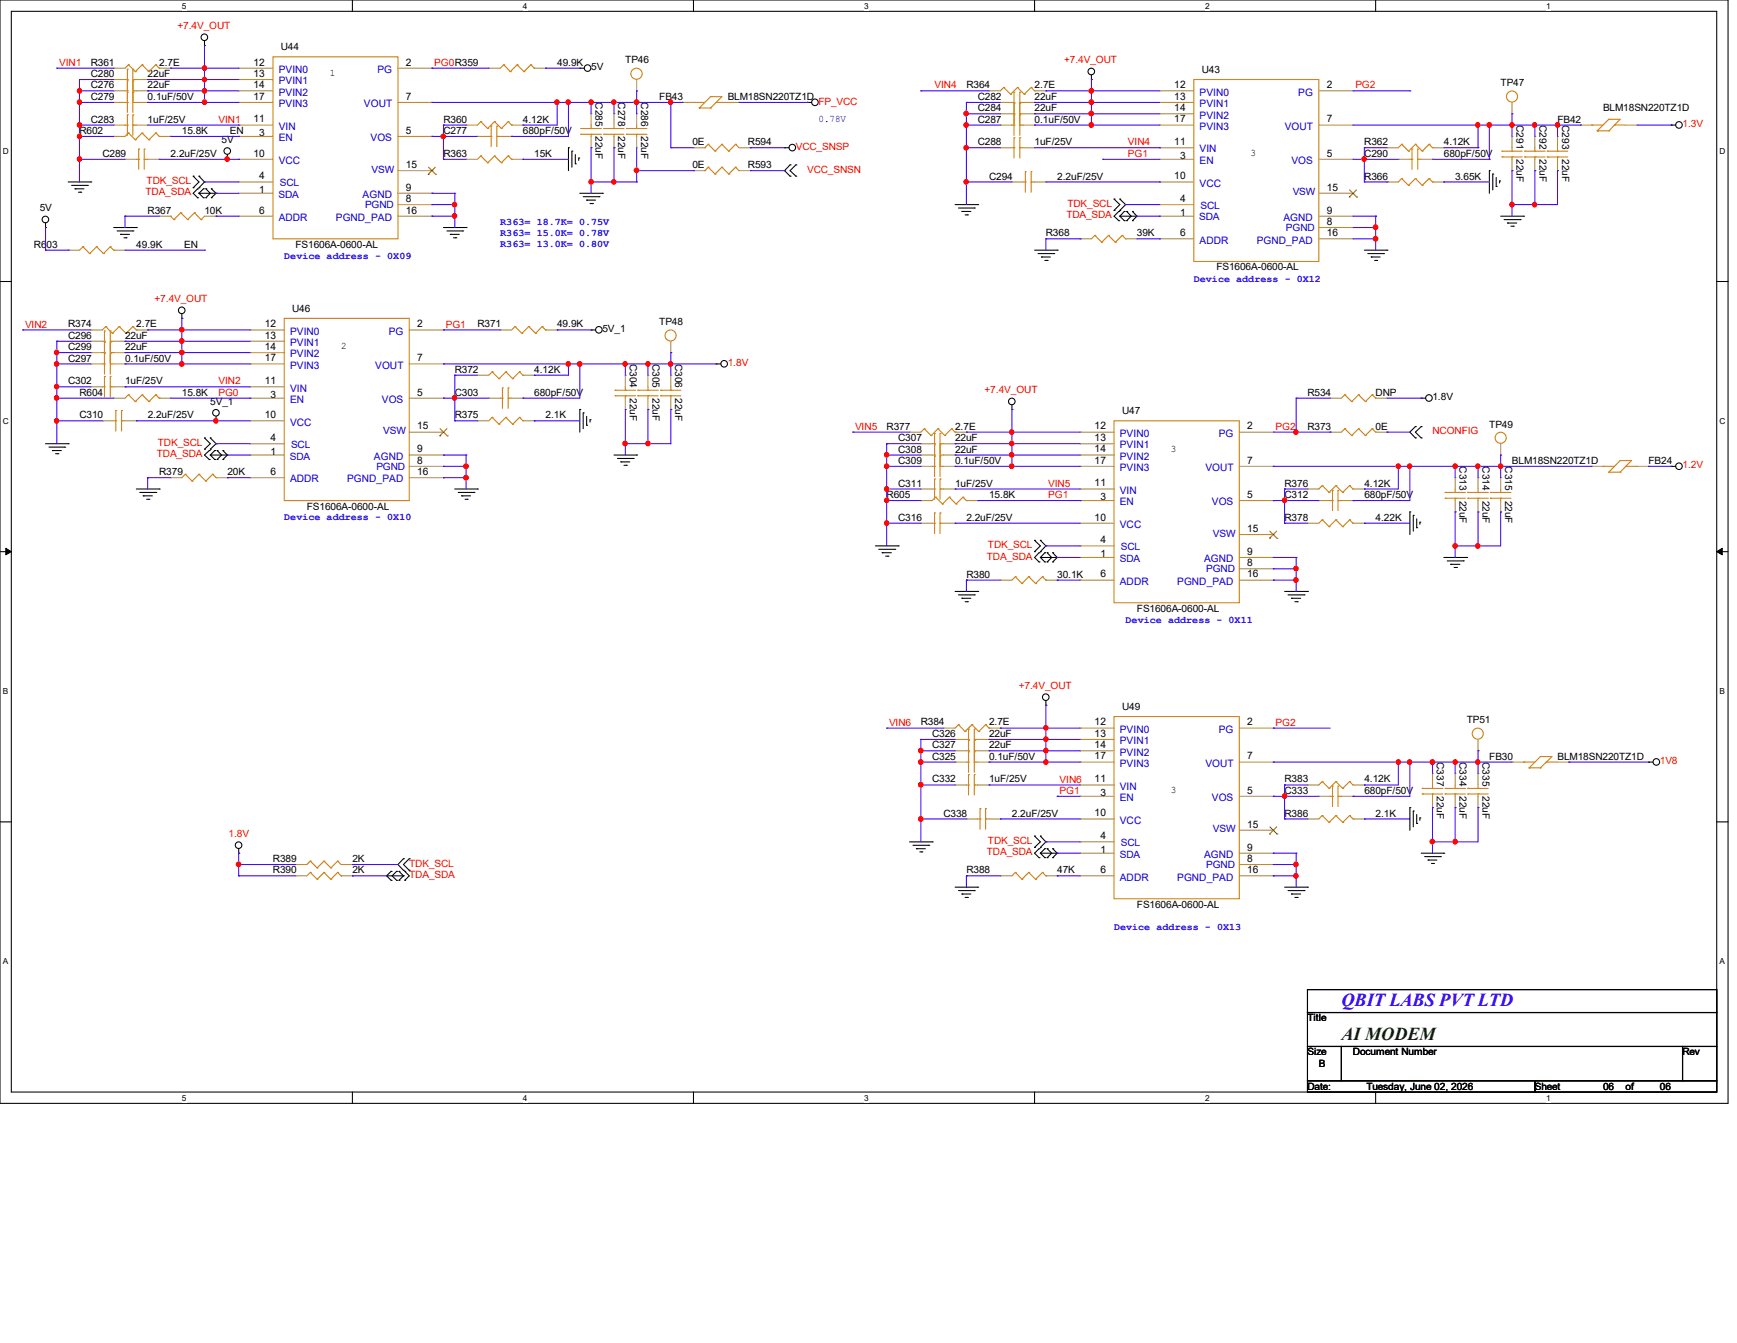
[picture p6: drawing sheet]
<svg xmlns="http://www.w3.org/2000/svg" width="279mm" height="216mm" viewBox="0 0 279 216" stroke-linecap="round" stroke-linejoin="round" font-family="sans-serif">
<defs><g id="words">
<text font-size="2.9" fill="#00f" x="215.8" y="161.7">QBIT LABS PVT LTD</text>
<text font-size="2.9" fill="#004000" x="215.8" y="167.2">AI MODEM</text>
<g font-size="1.7">
<text x="40.8" y="10.5">12</text>
<text x="65.3" y="10.5">2</text>
<text x="40.8" y="16">17</text>
<text x="40.8" y="12.4">13</text>
<text x="40.8" y="14.2">14</text>
<text x="65.3" y="16">7</text>
<text x="188.9" y="14.2">12</text>
<text x="188.9" y="16">13</text>
<text x="188.9" y="17.9">14</text>
<text x="213.4" y="14.2">2</text>
<text x="40.8" y="19.7">11</text>
<text x="65.3" y="21.5">5</text>
<text x="188.9" y="19.7">17</text>
<text x="188.9" y="23.3">11</text>
<text x="213.4" y="19.7">7</text>
<text x="40.8" y="25.2">10</text>
<text x="41.7" y="28.8">4</text>
<text x="65.3" y="27">15</text>
<text x="188.9" y="28.8">10</text>
<text x="213.4" y="25.2">5</text>
<text x="41.7" y="34.3">6</text>
<text x="65.3" y="32.5">8</text>
<text x="65.3" y="34.3">16</text>
<text x="65.3" y="30.6">9</text>
<text x="189.8" y="32.5">4</text>
<text x="213.4" y="30.6">15</text>
<text x="213.4" y="34.3">9</text>
<text x="189.8" y="38">6</text>
<text x="213.4" y="36.2">8</text>
<text x="213.4" y="38">16</text>
<text x="42.6" y="52.6">12</text>
<text x="67.1" y="52.6">2</text>
<text x="42.6" y="58.1">17</text>
<text x="42.6" y="54.4">13</text>
<text x="42.6" y="56.3">14</text>
<text x="67.1" y="58.1">7</text>
<text x="42.6" y="61.8">11</text>
<text x="67.1" y="63.6">5</text>
<text x="42.6" y="67.2">10</text>
<text x="43.5" y="70.9">4</text>
<text x="67.1" y="69">15</text>
<text x="176.1" y="69">12</text>
<text x="176.1" y="70.9">13</text>
<text x="200.6" y="69">2</text>
<text x="43.5" y="76.4">6</text>
<text x="67.1" y="74.5">8</text>
<text x="67.1" y="76.4">16</text>
<text x="67.1" y="72.7">9</text>
<text x="176.1" y="74.5">17</text>
<text x="176.1" y="72.7">14</text>
<text x="200.6" y="74.5">7</text>
<text x="176.1" y="78.2">11</text>
<text x="176.1" y="83.7">10</text>
<text x="200.6" y="80.1">5</text>
<text x="177" y="87.3">4</text>
<text x="200.6" y="85.5">15</text>
<text x="200.6" y="89.2">9</text>
<text x="177" y="92.8">6</text>
<text x="200.6" y="91">8</text>
<text x="200.6" y="92.8">16</text>
<text x="176.1" y="116.6">12</text>
<text x="176.1" y="118.4">13</text>
<text x="200.6" y="116.6">2</text>
<text x="176.1" y="122.1">17</text>
<text x="176.1" y="125.8">11</text>
<text x="176.1" y="120.3">14</text>
<text x="200.6" y="122.1">7</text>
<text x="176.1" y="131.2">10</text>
<text x="200.6" y="127.6">5</text>
<text x="177" y="134.9">4</text>
<text x="200.6" y="133.1">15</text>
<text x="200.6" y="136.7">9</text>
<text x="177" y="140.4">6</text>
<text x="200.6" y="138.6">8</text>
<text x="200.6" y="140.4">16</text>
</g>
<g font-size="1.7" fill="#00c">
<text x="44.8" y="11.7">PVIN0</text>
<text x="60.7" y="11.7">PG</text>
<text x="44.8" y="17.2">PVIN3</text>
<text x="44.8" y="13.5">PVIN1</text>
<text x="44.8" y="15.4">PVIN2</text>
<text x="58.5" y="17.2">VOUT</text>
<text x="193" y="15.4">PVIN0</text>
<text x="193" y="17.2">PVIN1</text>
<text x="208.8" y="15.4">PG</text>
<text x="44.8" y="22.7">EN</text>
<text x="44.8" y="20.9">VIN</text>
<text x="59.6" y="22.7">VOS</text>
<text x="193" y="20.9">PVIN3</text>
<text x="193" y="19.1">PVIN2</text>
<text x="206.7" y="20.9">VOUT</text>
<text x="44.8" y="26.4">VCC</text>
<text x="193" y="26.4">EN</text>
<text x="193" y="24.5">VIN</text>
<text x="207.7" y="26.4">VOS</text>
<text x="44.8" y="35.5">ADDR</text>
<text x="54" y="35.5">PGND_PAD</text>
<text x="58.3" y="31.8">AGND</text>
<text x="193" y="30">VCC</text>
<text x="206.5" y="35.5">AGND</text>
<text x="193" y="39.2">ADDR</text>
<text x="202.1" y="39.2">PGND_PAD</text>
<text x="46.7" y="53.8">PVIN0</text>
<text x="62.5" y="53.8">PG</text>
<text x="46.7" y="59.3">PVIN3</text>
<text x="46.7" y="55.6">PVIN1</text>
<text x="46.7" y="57.4">PVIN2</text>
<text x="60.4" y="59.3">VOUT</text>
<text x="46.7" y="64.8">EN</text>
<text x="46.7" y="63">VIN</text>
<text x="61.4" y="64.8">VOS</text>
<text x="46.7" y="68.4">VCC</text>
<text x="180.1" y="70.2">PVIN0</text>
<text x="196" y="70.2">PG</text>
<text x="46.7" y="77.6">ADDR</text>
<text x="55.8" y="77.6">PGND_PAD</text>
<text x="60.2" y="73.9">AGND</text>
<text x="180.1" y="75.7">PVIN3</text>
<text x="180.1" y="72.1">PVIN1</text>
<text x="180.1" y="73.9">PVIN2</text>
<text x="193.9" y="75.7">VOUT</text>
<text x="180.1" y="81.2">EN</text>
<text x="180.1" y="79.4">VIN</text>
<text x="194.9" y="81.2">VOS</text>
<text x="180.1" y="84.9">VCC</text>
<text x="180.1" y="94">ADDR</text>
<text x="189.4" y="94">PGND_PAD</text>
<text x="193.7" y="90.4">AGND</text>
<text x="180.1" y="117.8">PVIN0</text>
<text x="180.1" y="119.6">PVIN1</text>
<text x="196" y="117.8">PG</text>
<text x="180.1" y="123.3">PVIN3</text>
<text x="180.1" y="121.5">PVIN2</text>
<text x="193.9" y="123.3">VOUT</text>
<text x="180.1" y="128.8">EN</text>
<text x="180.1" y="127">VIN</text>
<text x="194.9" y="128.8">VOS</text>
<text x="180.1" y="132.4">VCC</text>
<text x="193.7" y="137.9">AGND</text>
<text x="180.1" y="141.6">ADDR</text>
<text x="189.4" y="141.6">PGND_PAD</text>
</g>
<g font-size="1.6" fill="#f00">
<text x="28.5" y="4.7">+7.4V_OUT</text>
<text x="9.5" y="10.6">VIN1</text>
<text x="69.8" y="10.6">PG0R359</text>
<text x="171.2" y="10.2">+7.4V_OUT</text>
<text x="131.7" y="16.8">FP_VCC</text>
<text x="150.3" y="14.2">VIN4</text>
<text x="218" y="14.2">PG2</text>
<text x="35.1" y="19.7">VIN1</text>
<text x="181.4" y="23.4">VIN4</text>
<text x="270.6" y="20.4">1.3V</text>
<text x="23.6" y="29.6">TDK_SCL</text>
<text x="128" y="24.1">VCC_SNSP</text>
<text x="129.8" y="27.8">VCC_SNSN</text>
<text x="181.4" y="25.2">PG1</text>
<text x="23.4" y="31.4">TDA_SDA</text>
<text x="171.5" y="35.1">TDA_SDA</text>
<text x="171.7" y="33.2">TDK_SCL</text>
<text x="4" y="52.7">VIN2</text>
<text x="24.8" y="48.6">+7.4V_OUT</text>
<text x="71.7" y="52.7">PG1</text>
<text x="117" y="58.8">1.8V</text>
<text x="35.1" y="61.8">VIN2</text>
<text x="35.1" y="63.6">PG0</text>
<text x="158.4" y="63.2">+7.4V_OUT</text>
<text x="25.4" y="71.7">TDK_SCL</text>
<text x="137.5" y="69.1">VIN5</text>
<text x="205.2" y="69.1">PG2</text>
<text x="230.4" y="69.8">NCONFIG</text>
<text x="25.2" y="73.5">TDA_SDA</text>
<text x="270.6" y="75.3">1.2V</text>
<text x="168.6" y="80.1">PG1</text>
<text x="168.6" y="78.2">VIN5</text>
<text x="158.7" y="90">TDA_SDA</text>
<text x="158.9" y="88.1">TDK_SCL</text>
<text x="163.9" y="110.8">+7.4V_OUT</text>
<text x="143" y="116.7">VIN6</text>
<text x="205.2" y="116.7">PG2</text>
<text x="170.4" y="125.8">VIN6</text>
<text x="267" y="122.9">1V8</text>
<text x="170.4" y="127.6">PG1</text>
<text x="36.7" y="134.6">1.8V</text>
<text x="158.7" y="137.5">TDA_SDA</text>
<text x="158.9" y="135.7">TDK_SCL</text>
<text x="65.8" y="139.3">TDK_SCL</text>
<text x="65.8" y="141.1">TDA_SDA</text>
</g>
<g font-size="1.6">
<text x="14.6" y="10.6">R361</text>
<text x="25.6" y="10.6">2.7E</text>
<text x="45.2" y="8">U44</text>
<text x="89.6" y="10.6">49.9K</text>
<text x="95.1" y="11.3">5V</text>
<text x="100.6" y="10.2">TP46</text>
<text x="193.3" y="11.7">U43</text>
<text x="14.6" y="12.4">C280</text>
<text x="14.6" y="16">C279</text>
<text x="14.6" y="14.2">C276</text>
<text x="23.8" y="12.4">22uF</text>
<text x="23.8" y="16">0.1uF/50V</text>
<text x="23.8" y="14.2">22uF</text>
<text x="53" y="12.2">1</text>
<text x="95.8" y="16.5" transform="rotate(90 95.8 16.5)">C285</text>
<text x="99.4" y="16.5" transform="rotate(90 99.4 16.5)">C278</text>
<text x="103.1" y="16.5" transform="rotate(90 103.1 16.5)">C286</text>
<text x="106" y="16">FB43</text>
<text x="117" y="16">BLM18SN220TZ1D</text>
<text x="155.4" y="14.2">R364</text>
<text x="157.3" y="17.9">C284</text>
<text x="157.3" y="16">C282</text>
<text x="166.4" y="17.9">22uF</text>
<text x="166.4" y="16">22uF</text>
<text x="166.4" y="14.2">2.7E</text>
<text x="241.4" y="13.9">TP47</text>
<text x="257.8" y="17.9">BLM18SN220TZ1D</text>
<text x="12.8" y="21.5">R602</text>
<text x="14.6" y="19.7">C283</text>
<text x="23.8" y="19.7">1uF/25V</text>
<text x="29.3" y="21.5">15.8K</text>
<text x="35.6" y="23">5V</text>
<text x="37" y="21.5">EN</text>
<text x="41.7" y="21.9">3</text>
<text x="71.3" y="19.7">R360</text>
<text x="71.3" y="21.5">C277</text>
<text x="84.1" y="19.7">4.12K</text>
<text x="84.1" y="21.5">680pF/50V</text>
<text x="95.8" y="21.9" transform="rotate(90 95.8 21.9)">22uF</text>
<text x="99.4" y="21.9" transform="rotate(90 99.4 21.9)">22uF</text>
<text x="103.1" y="21.9" transform="rotate(90 103.1 21.9)">22uF</text>
<text x="111.4" y="23.4">0E</text>
<text x="120.3" y="23.4">R594</text>
<text x="157.3" y="19.7">C287</text>
<text x="157.3" y="23.4">C288</text>
<text x="166.4" y="19.7">0.1uF/50V</text>
<text x="166.4" y="23.4">1uF/25V</text>
<text x="219.5" y="23.4">R362</text>
<text x="232.2" y="23.4">4.12K</text>
<text x="243.9" y="20.1" transform="rotate(90 243.9 20.1)">C291</text>
<text x="247.6" y="20.1" transform="rotate(90 247.6 20.1)">C292</text>
<text x="250.5" y="19.7">FB42</text>
<text x="251.3" y="20.1" transform="rotate(90 251.3 20.1)">C293</text>
<text x="16.5" y="25.2">C289</text>
<text x="27.4" y="25.2">2.2uF/25V</text>
<text x="71.3" y="25.2">R363</text>
<text x="85.9" y="25.2">15K</text>
<text x="111.4" y="27.1">0E</text>
<text x="120.3" y="27.1">R593</text>
<text x="159.1" y="28.9">C294</text>
<text x="170.1" y="28.9">2.2uF/25V</text>
<text x="189.8" y="25.6">3</text>
<text x="201.2" y="25">3</text>
<text x="219.5" y="28.9">R366</text>
<text x="219.5" y="25.2">C290</text>
<text x="232.2" y="25.2">680pF/50V</text>
<text x="234.1" y="28.9">3.65K</text>
<text x="243.9" y="25.6" transform="rotate(90 243.9 25.6)">22uF</text>
<text x="247.6" y="25.6" transform="rotate(90 247.6 25.6)">22uF</text>
<text x="251.3" y="25.6" transform="rotate(90 251.3 25.6)">22uF</text>
<text x="6.4" y="34">5V</text>
<text x="23.7" y="34.3">R367</text>
<text x="32.9" y="34.3">10K</text>
<text x="41.7" y="31.1">1</text>
<text x="189.8" y="34.7">1</text>
<text x="5.5" y="39.8">R603</text>
<text x="21.9" y="39.8">49.9K</text>
<text x="29.6" y="39.8">EN</text>
<text x="47.5" y="39.8">FS1606A-0600-AL</text>
<text x="168.2" y="38">R368</text>
<text x="182.9" y="38">39K</text>
<text x="195.7" y="43.5">FS1606A-0600-AL</text>
<text x="11" y="52.6">R374</text>
<text x="21.9" y="52.6">2.7E</text>
<text x="47" y="50.1">U46</text>
<text x="76.8" y="52.6">R371</text>
<text x="89.6" y="52.6">49.9K</text>
<text x="96.9" y="53.4">5V_1</text>
<text x="106" y="52.3">TP48</text>
<text x="11" y="56.3">C299</text>
<text x="11" y="54.5">C296</text>
<text x="11" y="58.1">C297</text>
<text x="20.1" y="56.3">22uF</text>
<text x="20.1" y="54.5">22uF</text>
<text x="20.1" y="58.1">0.1uF/50V</text>
<text x="54.9" y="56.1">2</text>
<text x="73.2" y="59.9">R372</text>
<text x="85.9" y="59.9">4.12K</text>
<text x="101.3" y="58.5" transform="rotate(90 101.3 58.5)">C304</text>
<text x="104.9" y="58.5" transform="rotate(90 104.9 58.5)">C305</text>
<text x="108.6" y="58.5" transform="rotate(90 108.6 58.5)">C306</text>
<text x="11" y="61.8">C302</text>
<text x="12.8" y="63.6">R604</text>
<text x="20.1" y="61.8">1uF/25V</text>
<text x="29.3" y="63.6">15.8K</text>
<text x="33.8" y="65.1">5V_1</text>
<text x="43.5" y="64">3</text>
<text x="73.2" y="63.6">C303</text>
<text x="85.9" y="63.6">680pF/50V</text>
<text x="101.3" y="64" transform="rotate(90 101.3 64)">22uF</text>
<text x="104.9" y="64" transform="rotate(90 104.9 64)">22uF</text>
<text x="108.6" y="64" transform="rotate(90 108.6 64)">22uF</text>
<text x="210.3" y="63.6">R534</text>
<text x="221.3" y="63.6">DNP</text>
<text x="230.4" y="64.3">1.8V</text>
<text x="12.8" y="67.3">C310</text>
<text x="23.8" y="67.3">2.2uF/25V</text>
<text x="73.2" y="67.3">R375</text>
<text x="87.8" y="67.3">2.1K</text>
<text x="142.6" y="69.1">R377</text>
<text x="144.5" y="70.9">C307</text>
<text x="153.6" y="69.1">2.7E</text>
<text x="153.6" y="70.9">22uF</text>
<text x="180.5" y="66.5">U47</text>
<text x="210.3" y="69.1">R373</text>
<text x="221.3" y="69.1">0E</text>
<text x="239.6" y="68.8">TP49</text>
<text x="25.6" y="76.4">R379</text>
<text x="36.6" y="76.4">20K</text>
<text x="43.5" y="73.1">1</text>
<text x="144.5" y="72.8">C308</text>
<text x="144.5" y="74.6">C309</text>
<text x="153.6" y="72.8">22uF</text>
<text x="153.6" y="74.6">0.1uF/50V</text>
<text x="188.3" y="72.6">3</text>
<text x="234.8" y="75" transform="rotate(90 234.8 75)">C313</text>
<text x="238.5" y="75" transform="rotate(90 238.5 75)">C314</text>
<text x="242.1" y="75" transform="rotate(90 242.1 75)">C315</text>
<text x="243.2" y="74.6">BLM18SN220TZ1D</text>
<text x="265.2" y="74.6">FB24</text>
<text x="49.4" y="81.9">FS1606A-0600-AL</text>
<text x="142.6" y="80.1">R605</text>
<text x="144.5" y="83.7">C316</text>
<text x="144.5" y="78.2">C311</text>
<text x="153.6" y="78.2">1uF/25V</text>
<text x="155.5" y="83.7">2.2uF/25V</text>
<text x="159.1" y="80.1">15.8K</text>
<text x="177" y="80.4">3</text>
<text x="206.6" y="78.2">R376</text>
<text x="206.6" y="83.7">R378</text>
<text x="206.6" y="80.1">C312</text>
<text x="219.5" y="78.2">4.12K</text>
<text x="219.5" y="80.1">680pF/50V</text>
<text x="221.3" y="83.7">4.22K</text>
<text x="234.8" y="80.5" transform="rotate(90 234.8 80.5)">22uF</text>
<text x="238.5" y="80.5" transform="rotate(90 238.5 80.5)">22uF</text>
<text x="242.1" y="80.5" transform="rotate(90 242.1 80.5)">22uF</text>
<text x="177" y="89.6">1</text>
<text x="155.4" y="92.9">R380</text>
<text x="170.1" y="92.9">30.1K</text>
<text x="182.9" y="98.3">FS1606A-0600-AL</text>
<text x="148.1" y="116.6">R384</text>
<text x="149.9" y="118.5">C326</text>
<text x="159.1" y="118.5">22uF</text>
<text x="159.1" y="116.6">2.7E</text>
<text x="180.5" y="114.1">U49</text>
<text x="235.9" y="116.3">TP51</text>
<text x="149.9" y="120.3">C327</text>
<text x="149.9" y="125.8">C332</text>
<text x="149.9" y="122.1">C325</text>
<text x="159.1" y="120.3">22uF</text>
<text x="159.1" y="125.8">1uF/25V</text>
<text x="159.1" y="122.1">0.1uF/50V</text>
<text x="206.6" y="125.8">R383</text>
<text x="219.5" y="125.8">4.12K</text>
<text x="231.1" y="122.5" transform="rotate(90 231.1 122.5)">C337</text>
<text x="234.8" y="122.5" transform="rotate(90 234.8 122.5)">C334</text>
<text x="238.5" y="122.5" transform="rotate(90 238.5 122.5)">C335</text>
<text x="239.6" y="122.1">FB30</text>
<text x="250.5" y="122.1">BLM18SN220TZ1D</text>
<text x="151.8" y="131.3">C338</text>
<text x="162.8" y="131.3">2.2uF/25V</text>
<text x="177" y="128">3</text>
<text x="188.3" y="127.5">3</text>
<text x="206.6" y="131.3">R386</text>
<text x="206.6" y="127.6">C333</text>
<text x="219.5" y="127.6">680pF/50V</text>
<text x="221.3" y="131.3">2.1K</text>
<text x="231.1" y="128" transform="rotate(90 231.1 128)">22uF</text>
<text x="234.8" y="128" transform="rotate(90 234.8 128)">22uF</text>
<text x="238.5" y="128" transform="rotate(90 238.5 128)">22uF</text>
<text x="177" y="137.1">1</text>
<text x="43.9" y="138.6">R389</text>
<text x="43.9" y="140.4">R390</text>
<text x="56.7" y="138.6">2K</text>
<text x="56.7" y="140.4">2K</text>
<text x="155.4" y="140.4">R388</text>
<text x="170.1" y="140.4">47K</text>
<text x="182.9" y="145.9">FS1606A-0600-AL</text>
<text x="210.3" y="164.2">Title</text>
<text x="210.3" y="169.7">Size</text>
<text x="212.1" y="171.5">B</text>
<text x="217.6" y="169.7">Document Number</text>
<text x="270.6" y="169.7">Rev</text>
<text x="210.3" y="175.2">Date:</text>
<text x="219.8" y="175.2">Tuesday, June 02, 2026</text>
<text x="246.9" y="175.2">Sheet</text>
<text x="257.8" y="175.2">06</text>
<text x="261.5" y="175.2">of</text>
<text x="267" y="175.2">06</text>
</g>
<text font-size="1.6" fill="#0000a0" x="131.7" y="19.6">0.78V</text>
<g font-size="1.6" fill="#00c">
<text x="45" y="30">SCL</text>
<text x="59.8" y="27.8">VSW</text>
<text x="44.8" y="31.8">SDA</text>
<text x="58.7" y="33.4">PGND</text>
<text x="192.9" y="35.4">SDA</text>
<text x="193.1" y="33.6">SCL</text>
<text x="207.9" y="31.4">VSW</text>
<text x="206.8" y="37.1">PGND</text>
<text x="61.6" y="69.8">VSW</text>
<text x="46.6" y="73.9">SDA</text>
<text x="46.8" y="72">SCL</text>
<text x="60.5" y="75.5">PGND</text>
<text x="180.3" y="88.5">SCL</text>
<text x="195.1" y="86.3">VSW</text>
<text x="180.1" y="90.3">SDA</text>
<text x="194" y="91.9">PGND</text>
<text x="180.1" y="137.9">SDA</text>
<text x="180.3" y="136">SCL</text>
<text x="195.1" y="133.8">VSW</text>
<text x="194" y="139.5">PGND</text>
</g>
<g font-size="1.6" fill="#00f">
<text x="45.7" y="41.6">Device address - 0X09</text>
<text x="80.5" y="36.1">R363= 18.7K= 0.75V</text>
<text x="80.5" y="37.9">R363= 15.0K= 0.78V</text>
<text x="80.5" y="39.8">R363= 13.0K= 0.80V</text>
<text x="192" y="45.3">Device address - 0X12</text>
<text x="45.7" y="83.7">Device address - 0X10</text>
<text x="181.1" y="100.1">Device address - 0X11</text>
<text x="179.2" y="149.5">Device address - 0X13</text>
</g>
<g font-size="1.3">
<text x="29.3" y="1.4">5</text>
<text x="84.1" y="1.4">4</text>
<text x="139" y="1.4">3</text>
<text x="193.8" y="1.4">2</text>
<text x="248.7" y="1.4">1</text>
<text x=".5" y="24.7">D</text>
<text x="276.6" y="24.7">D</text>
<text x=".5" y="68.2">C</text>
<text x="276.6" y="68.2">C</text>
<text x=".5" y="111.6">B</text>
<text x="276.6" y="111.6">B</text>
<text x=".5" y="155">A</text>
<text x="276.6" y="155">A</text>
<text x="29.3" y="177">5</text>
<text x="84.1" y="177">4</text>
<text x="139" y="177">3</text>
<text x="193.8" y="177">2</text>
<text x="248.7" y="177">1</text>
</g>
</g></defs>
<path d="M0 0h278v177.4h-278zM1.8 1.8h274.3v173.8h-274.3z" fill="none" stroke="#000" stroke-width=".17"/>
<g fill="#fff">
<path d="M29.3 .2h.7v1.5h-.7z"/>
<path d="M29.3 175.8h.7v1.4h-.7z"/>
</g>
<path d="M56.7 0v1.8M56.7 175.6v1.8" fill="none" stroke="#000" stroke-width=".17"/>
<g fill="#fff">
<path d="M84.1 .2h.7v1.5h-.7z"/>
<path d="M84.1 175.8h.7v1.4h-.7z"/>
</g>
<path d="M111.5 0v1.8M111.5 175.6v1.8" fill="none" stroke="#000" stroke-width=".17"/>
<g fill="#fff">
<path d="M139 .2h.7v1.5h-.7z"/>
<path d="M139 175.8h.7v1.4h-.7z"/>
</g>
<path d="M166.4 0v1.8M166.4 175.6v1.8" fill="none" stroke="#000" stroke-width=".17"/>
<g fill="#fff">
<path d="M193.8 .2h.8v1.5h-.8z"/>
<path d="M193.8 175.8h.8v1.4h-.8z"/>
</g>
<path d="M221.3 0v1.8M221.3 175.6v1.8" fill="none" stroke="#000" stroke-width=".17"/>
<g fill="#fff">
<path d="M248.7 .2h.7v1.5h-.7z"/>
<path d="M248.7 175.8h.7v1.4h-.7z"/>
<path d="M.5 23.5h.9v1.5h-.9z"/>
<path d="M276.6 23.5h.9v1.5h-.9z"/>
<path d="M.5 67h.9v1.5h-.9z"/>
<path d="M276.6 67h.9v1.5h-.9z"/>
</g>
<path d="M0 45.3h1.8M276.1 45.3h1.9" fill="none" stroke="#000" stroke-width=".17"/>
<g fill="#fff">
<path d="M.5 110.4h.8v1.5h-.8z"/>
<path d="M276.6 110.4h.9v1.5h-.9z"/>
</g>
<path d="M0 88.7h1.8M276.1 88.7h1.9" fill="none" stroke="#000" stroke-width=".17"/>
<path d="M.9 88.1l.9 .6-.9 .5zM276.1 88.7l.9-.6v1.1z" fill="#000" stroke="#000" stroke-width=".16"/>
<g fill="#fff">
<path d="M.5 153.8h.8v1.5h-.8z"/>
<path d="M276.6 153.8h.9v1.5h-.9z"/>
</g>
<g fill="none" stroke="#000" stroke-width=".17">
<path d="M32.9 7.3h.1M32.9 6.6v.7M93.3 11h.1M93.3 11h.7M129.8 16.5h.1M129.8 16.5h.8M175.6 12.8h.1M175.6 12.1v.7M7.3 36.6h.1M7.3 35.9v.7M11 29.3h3.6M11.5 29.8h2.6"/>
<path d="M12.1 30.4h.1M12.1 30.4h1.4M12.6 30.9h.4M13 30.9h.1M14.1 29.8h.1M14.6 29.3h.1M18.3 36.6h3.6M18.8 37.1h2.6M19.4 37.7h.1M19.4 37.7h1.4M19.9 38.2h.4M20.3 38.2h.1"/>
<path d="M21.4 37.1h.1M21.9 36.6h.1M31.1 30.2h.1M31.1 28.3h.1M31.1 28.3l.9 1-.9 .9M31.8 31.8h.1M31.8 30.4h.1M31.8 30.4l-.7 .7 .7 .7M32 28.3h.1M32 30.2h.1M32 31.1h.1M32 31.1h2.8"/>
<path d="M32 28.3l.9 1-.9 .9M32 31.1l.7 .7M32.7 31.8h.1M32.7 30.4h.1M32.7 30.4l-.7 .7M33.1 31.8h.1M33.1 30.4h.1M33.1 30.4l.7 .7-.7 .7M34 30.4h.1M34 31.8h.1M34 30.4l.8 .7M34.8 31.1l-.8 .7"/>
<path d="M36.6 25.6h.1M36.6 24.8v.8M71.3 36.6h3.7M71.9 37.1h2.5M72.4 37.7h.1M72.4 37.7h1.5M72.9 38.2h.4M73.3 38.2h.1M74.4 37.1h.1M75 36.6h.1M91.4 23.7h.1M91.4 23.7v3.7"/>
<path d="M92 24.3h.1M92 24.3v2.6M92.5 26.3h.1M92.5 24.8v1.5M93.1 25.4h.1M93.1 25.4v.4M93.3 31.1h3.6M93.8 31.6h2.6M94.4 32.2h.1M94.4 32.2h1.4M94.9 32.7h.4M95.3 32.7h.1"/>
<path d="M96.4 31.6h.1M96.9 31.1h.1M126.2 23.7h.1M126.2 23.7h.7M127.1 28.3h.1M127.1 26.5h.1M127.1 26.5l-.9 .9 .9 .9M128 26.5h.1M128 28.3h.1M128 26.5l-.9 .9 .9 .9M153.6 32.9h3.7M154.2 33.4h2.5"/>
<path d="M154.7 34h.1M154.7 34h1.5M155.2 34.5h.4M155.6 34.5h.1M156.7 33.4h.1M157.3 32.9h.1M179.2 33.8h.1M179.2 32h.1M179.2 32l.9 .9-.9 .9M180 35.5h.1M180 34h.1M180 34l-.8 .8 .8 .7"/>
<path d="M180.1 32h.1M180.1 33.8h.1M180.1 34.8h.1M180.1 34.8h2.8M180.1 32l1 .9-1 .9M180.1 34.8l.7 .7M180.8 35.5h.1M180.8 34h.1M180.8 34l-.7 .8M181.2 35.5h.1M181.2 34h.1M181.2 34l.7 .8-.7 .7"/>
<path d="M182.2 34h.1M182.2 35.5h.1M182.2 34l.7 .8M182.9 34.8l-.7 .7M239.6 27.4h.1M239.6 27.4v3.7M240.1 28h.1M240.1 28v2.5M240.7 30h.1M240.7 28.5v1.5M241.2 29.1h.1M241.2 29.1v.3"/>
<path d="M241.4 34.8h3.7M241.9 35.3h2.6M242.5 35.9h.1M242.5 35.9h1.5M243 36.4h.4M243.4 36.4h.1M244.5 35.3h.1M245.1 34.8h.1M268.8 20.1h.1M268.8 20.1h.7M29.3 51.2h.1M29.3 50.5v.7"/>
<path d="M95.1 53h.1M95.1 53h.7M115.2 58.5h.1M115.2 58.5h.8M166.4 40.2h3.7M167 40.8h2.5M167.5 41.3h.1M167.5 41.3h1.5M168.1 41.9h.3M168.4 41.9h.1M169.5 40.8h.1M170.1 40.2h.1"/>
<path d="M219.5 40.2h3.6M220 40.8h2.5M220.6 41.3h.1M220.6 41.3h1.4M221.1 41.9h.3M221.4 41.9h.1M222.5 40.8h.1M223.1 40.2h.1M7.3 71.3h3.7M7.9 71.9h2.5M8.4 72.4h.1M8.4 72.4h1.5"/>
<path d="M8.9 72.9h.4M9.3 72.9h.1M10.4 71.9h.1M11 71.3h.1M21.9 78.6h3.7M22.5 79.2h2.6M23 79.7h.1M23 79.7h1.5M25.1 79.2h.1M25.6 78.6h.1M32.9 72.2h.1M32.9 70.4h.1"/>
<path d="M32.9 70.4l.9 .9-.9 .9M33.7 73.9h.1M33.7 72.4h.1M33.7 72.4l-.8 .8 .8 .7M33.8 70.4h.1M33.8 72.2h.1M33.8 73.2h.1M33.8 73.2h2.8M33.8 70.4l1 .9-1 .9M33.8 73.2l.7 .7M34.5 73.9h.1M34.5 72.4h.1"/>
<path d="M34.5 72.4l-.7 .8M34.8 67.6h.1M34.8 66.9v.7M34.9 73.9h.1M34.9 72.4h.1M34.9 72.4l.7 .8-.7 .7M35.9 72.4h.1M35.9 73.9h.1M35.9 72.4l.7 .8M36.6 73.2l-.7 .7M73.2 78.6h3.6M73.7 79.2h2.5"/>
<path d="M74.3 79.7h.1M74.3 79.7h1.4M76.2 79.2h.1M76.8 78.6h.1M93.3 65.8h.1M93.3 65.8v3.7M93.8 66.4h.1M93.8 66.4v2.5M94.4 68.4h.1M94.4 66.9v1.5M94.9 67.5h.1M94.9 67.5v.4"/>
<path d="M98.8 73.2h3.6M99.3 73.7h2.6M99.9 74.3h.1M99.9 74.3h1.4M100.4 74.8h.4M100.8 74.8h.1M101.9 73.7h.1M102.4 73.2h.1M162.8 65.8h.1M162.8 65.1v.7M227.7 70.4h.1M227.7 68.6h.1"/>
<path d="M227.7 68.6l-.9 .9 .9 .9M228.6 64h.1M228.6 68.6h.1M228.6 70.4h.1M228.6 64h.7M228.6 68.6l-.9 .9 .9 .9M268.8 75h.1M268.8 75h.7M23.6 80.3h.4M24 80.3h.1M74.8 80.3h.3M75.1 80.3h.1"/>
<path d="M140.8 87.8h3.7M141.4 88.3h2.5M141.9 88.9h.1M141.9 88.9h1.5M142.5 89.4h.3M142.8 89.4h.1M143.9 88.3h.1M144.5 87.8h.1M153.6 95.1h3.7M154.2 95.6h2.5M154.7 96.2h.1M154.7 96.2h1.5"/>
<path d="M155.2 96.7h.4M155.6 96.7h.1M156.7 95.6h.1M157.3 95.1h.1M166.4 88.7h.1M166.4 86.9h.1M166.4 86.9l.9 .9-.9 .9M167.1 90.3h.1M167.1 88.9h.1M167.1 88.9l-.7 .7 .7 .7M167.3 86.9h.1M167.3 88.7h.1"/>
<path d="M167.3 89.6h.1M167.3 89.6h2.8M167.3 86.9l.9 .9-.9 .9M167.3 89.6l.8 .7M168.1 90.3h.1M168.1 88.9h.1M168.1 88.9l-.8 .7M168.4 90.3h.1M168.4 88.9h.1M168.4 88.9l.8 .7-.8 .7M169.3 88.9h.1M169.3 90.3h.1"/>
<path d="M169.3 88.9l.8 .7M170.1 89.6l-.8 .7M206.6 95.1h3.7M207.2 95.6h2.6M207.7 96.2h.1M207.7 96.2h1.5M208.3 96.7h.4M208.7 96.7h.1M209.8 95.6h.1M210.3 95.1h.1M226.8 82.3h.1M226.8 82.3v3.6"/>
<path d="M227.3 82.8h.1M227.3 82.8v2.6M227.9 84.8h.1M227.9 83.4v1.4M228.4 83.9h.1M228.4 83.9v.4M232.2 89.6h3.7M232.8 90.2h2.6M233.3 90.7h.1M233.3 90.7h1.5M233.9 91.2h.4M234.3 91.2h.1"/>
<path d="M235.4 90.2h.1M235.9 89.6h.1M168.2 113.4h.1M168.2 112.6v.8M0 132.1h1.8M38.4 137.2h.1M38.4 136.4v.8M64.9 139.9h.1M64.9 138h.1M64.9 138l-.9 1 .9 .9M65.8 138h.1M65.8 139.9h.1"/>
<path d="M65.8 138l-.9 1 .9 .9M146.3 135.3h3.6M146.9 135.9h2.5M147.4 136.4h.1M147.4 136.4h1.4M148 136.9h.3M148.3 136.9h.1M149.4 135.9h.1M149.9 135.3h.1M166.4 136.2h.1M166.4 134.4h.1M166.4 134.4l.9 .9-.9 .9"/>
<path d="M167.1 137.9h.1M167.1 136.4h.1M167.1 136.4l-.7 .8 .7 .7M167.3 134.4h.1M167.3 136.2h.1M167.3 137.2h.1M167.3 137.2h2.8M167.3 134.4l.9 .9-.9 .9M167.3 137.2l.8 .7M168.1 137.9h.1M168.1 136.4h.1M168.1 136.4l-.8 .8"/>
<path d="M168.4 137.9h.1M168.4 136.4h.1M168.4 136.4l.8 .8-.8 .7M169.3 136.4h.1M169.3 137.9h.1M169.3 136.4l.8 .8M170.1 137.2l-.8 .7M226.8 129.8h.1M226.8 129.8v3.7M227.3 130.4h.1M227.3 130.4v2.5M227.9 132.4h.1"/>
<path d="M227.9 130.9v1.5M228.4 131.5h.1M228.4 131.5v.4M228.6 137.2h3.6M229.2 137.7h2.5M229.7 138.3h.1M229.7 138.3h1.4M230.3 138.8h.3M230.6 138.8h.1M231.7 137.7h.1M232.2 137.2h.1M265.2 122.5h.1"/>
<path d="M265.2 122.5h.7M276.1 132.1h1.9M62.2 140.8h2.7M62.2 140.8l.7 .7M62.9 141.5h.1M62.9 140.1h.1M62.9 140.1l-.7 .7M63.8 140.1h.1M63.8 141.5h.1M63.8 140.1l-.7 .7 .7 .7M64.2 140.1h.1M64.2 141.5h.1"/>
<path d="M64.2 140.1l.7 .7M64.9 140.8h.1M64.9 140.8l-.7 .7M65.1 140.1h.1M65.1 141.5h.1M65.1 140.1l.7 .7-.7 .7M153.6 142.6h3.7M154.2 143.2h2.5M154.7 143.7h.1M154.7 143.7h1.5M155.2 144.3h.4M155.6 144.3h.1"/>
<path d="M156.7 143.2h.1M157.3 142.6h.1M206.6 142.6h3.7M207.2 143.2h2.6M207.7 143.7h.1M207.7 143.7h1.5M208.3 144.3h.4M208.7 144.3h.1M209.8 143.2h.1M210.3 159.1h65.8v3.7h-65.8zM210.3 142.6h.1M210.3 162.8h65.8v5.4h-65.8z"/>
<path d="M210.3 168.2h5.5v5.5h-5.5zM210.3 173.7h36.6v1.9h-36.6zM215.8 168.2h54.8v5.5h-54.8zM246.9 173.7h29.2v1.9h-29.2zM270.6 168.2h5.5v5.5h-5.5z"/>
<circle cx="32.9" cy="6" r=".53"/>
<circle cx="94.5" cy="10.9" r=".53"/>
<circle cx="131.1" cy="16.4" r=".53"/>
<circle cx="175.5" cy="11.5" r=".53"/>
<circle cx="7.3" cy="35.3" r=".53"/>
<circle cx="36.6" cy="24.3" r=".53"/>
<circle cx="127.4" cy="23.7" r=".53"/>
<circle cx="270.1" cy="20.1" r=".53"/>
<circle cx="29.2" cy="49.9" r=".53"/>
<circle cx="96.3" cy="53" r=".53"/>
<circle cx="116.5" cy="58.5" r=".53"/>
<circle cx="34.7" cy="66.4" r=".53"/>
<circle cx="162.8" cy="64.5" r=".53"/>
<circle cx="229.8" cy="64" r=".53"/>
<circle cx="270.1" cy="75" r=".53"/>
<circle cx="168.2" cy="112.1" r=".53"/>
<circle cx="38.4" cy="135.9" r=".53"/>
<circle cx="266.4" cy="122.5" r=".53"/>
</g>
<g fill="none" stroke="#cc8006" stroke-width=".17">
<path d="M20.1 16.5h.4M20.1 12.8h.4M20.1 14.6h.4M20.5 12.8h.1M20.5 11.1h.1M20.5 18.5h.1M20.5 16.5h.1M20.5 14.8h.1M20.5 14.6h.1M20.5 13h.1M20.5 11.1v7M20.5 18.5v3.3"/>
<path d="M20.7 10.4h.1M20.7 10.4l-.6 .6M20.7 10.4l1.1 1.1M21.4 11.1h.1M21.4 12.8h.1M21.4 18.5h.1M21.4 14.8h.1M21.4 16.5h.1M21.4 13h.1M21.4 14.6h.1M21.4 16.5h.5M21.4 12.8h.5"/>
<path d="M21.4 11.1v7M21.4 18.5v3.3M21.4 14.6h.5M21.8 11.5h.1M22.9 10.4h.1M22.9 10.4l-1.1 1.1M22.9 10.4l1.1 1.1M24 11.5h.1M25.1 10.4h.1M25.1 10.4l-1.1 1.1M25.1 10.4l.5 .6M25.6 11h.1"/>
<path d="M43.9 9.1h20.1v29.3h-20.1zM77.3 19.6h.1M77.3 19.6l-.5 .5M77.3 19.6l1.1 1.1M79.5 19.6h.1M79.5 19.6l-1.1 1.1M79.5 19.6l1.1 1.1M81 10.4h.1M81 10.4l-.5 .6M81 10.4l1.1 1.1M81.7 19.6h.1M81.7 19.6l-1.1 1.1"/>
<path d="M81.7 19.6l.6 .5M82.1 11.5h.1M83.2 10.4h.1M83.2 10.4l-1.1 1.1M83.2 10.4l1.1 1.1M84.3 11.5h.1M85.4 10.4h.1M85.4 10.4l-1.1 1.1M85.4 10.4l.5 .6M85.9 11h.1M111.5 16.5h.1M111.5 16.5h1.9"/>
<path d="M112.5 17.4h.1M112.5 17.4h1.8M114.3 17.4h.1M114.3 15.5h.1M114.3 15.5h1.8l-1.8 1.9M114.3 15.5l-1.8 1.9M115.2 16.5h.1M115.2 16.5h1.9M161.5 14.1h.1M161.5 14.1l-.6 .5M161.5 14.1l1.1 1.1M162.6 15.2h.1"/>
<path d="M162.8 18.3h.3M162.8 16.5h.3M163.1 18.3h.1M163.1 16.6h.1M163.1 16.5h.1M163.1 14.8h.1M163.1 18.5h.1M163.1 14.8v7M163.7 14.1h.1M163.7 14.1l-1.1 1.1M163.7 14.1l1.1 1.1M164 16.6h.1"/>
<path d="M164 18.3h.1M164 14.8h.1M164 16.5h.1M164 18.5h.1M164 18.3h.6M164 14.8v7M164 16.5h.6M164.8 15.2h.1M165.9 14.1h.1M165.9 14.1l-1.1 1.1M165.9 14.1l.5 .5M166.4 14.6h.1"/>
<path d="M192 12.8h20.1v29.2h-20.1zM258.8 19.2h.1M258.8 19.2h1.8l-1.8 1.8M258.8 19.2l-1.9 1.8M13.3 39.7h.1M13.3 39.7l-.5 .5M13.3 39.7l1.1 1.1M15.5 39.7h.1M15.5 39.7l-1.1 1.1M15.5 39.7l1.1 1.1M17.7 39.7h.1M17.7 39.7l-1.1 1.1"/>
<path d="M17.7 39.7l.6 .5M20.1 20.1h.4M20.5 20.1h.1M20.7 21.4h.1M20.7 21.4l-.6 .5M20.7 21.4l1.1 1.1M21.4 20.1h.1M21.4 20.1h.5M21.8 22.5h.1M21.9 25.6h.4M22.3 25.6h.1M22.3 24h.1"/>
<path d="M22.3 24v3.2M22.9 21.4h.1M22.9 21.4l-1.1 1.1M22.9 21.4l1.1 1.1M23.2 24h.1M23.2 25.6h.1M23.2 25.6h.5M23.2 24v3.2M24 22.5h.1M25.1 21.4h.1M25.1 21.4l-1.1 1.1M25.1 21.4l.5 .5"/>
<path d="M25.6 21.9h.1M27.4 34.8h.1M27.4 34.8l.6 .5M28 35.3h.1M29.1 34.2h.1M29.1 34.2l1.1 1.1M29.1 34.2l-1.1 1.1M30.2 35.3h.1M31.3 34.2h.1M31.3 34.2l1 1.1M31.3 34.2l-1.1 1.1M32.3 35.3h.1"/>
<path d="M32.9 34.8l-.6 .5M77.3 25.1h.1M77.3 25.1l-.5 .5M77.3 25.1l1.1 1.1M78.4 26.2h.1M78.4 20.7h.1M78.6 21.9h.4M79 21.9h.1M79 20.3h.1M79 20.3v3.3M79.5 25.1h.1M79.5 25.1l-1.1 1.1"/>
<path d="M79.5 25.1l1.1 1.1M79.9 20.3h.1M79.9 21.9h.1M79.9 21.9h.6M79.9 20.3v3.3M80.6 26.2h.1M80.6 20.7h.1M81.7 25.1h.1M81.7 25.1l-1.1 1.1M81.7 25.1l.6 .5M82.3 25.6h.1M82.3 20.1h.1"/>
<path d="M93.4 20.7h.1M93.4 21.6h.1M93.4 20.7h3.3M93.4 21.6h3.3M95.1 21.6h.1M95.1 20.7h.1M95.1 20.1v.6M95.1 21.6v.3M97.1 20.7h.1M97.1 21.6h.1M97.1 20.7h3.3M97.1 21.6h3.3"/>
<path d="M98.8 21.6h.1M98.8 20.7h.1M98.8 20.1v.6M98.8 21.6v.3M100.8 20.7h.1M100.8 21.6h.1M100.8 20.7h3.3M100.8 21.6h3.3M102.4 21.6h.1M102.4 20.7h.1M102.4 20.1v.6M102.4 21.6v.3"/>
<path d="M113.4 23.7h.1M113.4 27.4h.1M113.9 23.2h.1M113.9 26.9h.1M113.9 23.2l1.1 1.1M113.9 23.2l-.5 .5M113.9 26.9l1.1 1.1M113.9 26.9l-.5 .5M115 24.3h.1M115 28h.1M116.1 23.2h.1M116.1 26.9h.1"/>
<path d="M116.1 23.2l1.1 1.1M116.1 23.2l-1.1 1.1M116.1 26.9l1.1 1.1M116.1 26.9l-1.1 1.1M117.2 24.3h.1M117.2 28h.1M118.3 23.2h.1M118.3 26.9h.1M118.3 23.2l.6 .5M118.3 23.2l-1.1 1.1M118.3 26.9l.6 .5M118.3 26.9l-1.1 1.1"/>
<path d="M162.8 20.1h.3M162.8 23.7h.3M163.1 20.1h.1M163.1 23.7h.1M163.1 22.1h.1M163.1 22.1v3.3M164 20.1h.1M164 22.1h.1M164 23.7h.1M164 22.1v3.3M164 20.1h.6M164 23.7h.6"/>
<path d="M164.6 29.3h.3M164.9 29.3h.1M164.9 27.6h.1M164.9 27.6v3.3M165.9 27.6h.1M165.9 29.3h.1M165.9 29.3h.5M165.9 27.6v3.3M176.1 37.8h.1M176.1 37.8l-.5 .6M176.1 37.8l1.1 1.1M177.2 38.9h.1"/>
<path d="M178.3 37.8h.1M178.3 37.8l-1.1 1.1M178.3 37.8l1.1 1.1M179.4 38.9h.1M180.5 37.8h.1M180.5 37.8l-1.1 1.1M180.5 37.8l.6 .6M181.1 38.4h.1M225.5 28.7h.1M225.5 23.2h.1M225.5 28.7l-.6 .6M225.5 28.7l1.1 1.1"/>
<path d="M225.5 23.2l-.6 .5M225.5 23.2l1.1 1.1M226.6 29.8h.1M226.6 24.3h.1M226.8 25.6h.3M227.1 25.6h.1M227.1 24h.1M227.1 24v3.2M227.7 28.7h.1M227.7 23.2h.1M227.7 28.7l-1.1 1.1M227.7 28.7l1.1 1.1"/>
<path d="M227.7 23.2l-1.1 1.1M227.7 23.2l1.1 1.1M228 24h.1M228 25.6h.1M228 25.6h.6M228 24v3.2M228.8 29.8h.1M228.8 24.3h.1M229.9 28.7h.1M229.9 23.2h.1M229.9 28.7l-1.1 1.1M229.9 28.7l.5 .6"/>
<path d="M229.9 23.2l-1.1 1.1M229.9 23.2l.5 .5M230.4 29.3h.1M230.4 23.7h.1M241.6 24.3h.1M241.6 25.2h.1M241.6 24.3h3.3M241.6 25.2h3.3M243.2 25.2h.1M243.2 24.3h.1M243.2 23.7v.6M243.2 25.2v.4"/>
<path d="M245.2 24.3h.1M245.2 25.2h.1M245.2 24.3h3.3M245.2 25.2h3.3M246.9 25.2h.1M246.9 24.3h.1M246.9 23.7v.6M246.9 25.2v.4M248.9 24.3h.1M248.9 25.2h.1M248.9 24.3h3.3M248.9 25.2h3.3"/>
<path d="M250.5 25.2h.1M250.5 24.3h.1M250.5 23.7v.6M250.5 25.2v.4M256 20.1h.1M256 20.1h1.9M256.9 21h.1M256.9 21h1.9M258.8 21h.1M259.7 20.1h.1M259.7 20.1h1.8M14.4 40.8h.1"/>
<path d="M16.5 56.7h.3M16.5 54.9h.3M16.5 58.5h.3M16.6 40.8h.1M16.8 56.7h.1M16.8 55h.1M16.8 54.9h.1M16.8 53.2h.1M16.8 58.5h.1M16.8 56.9h.1M16.8 53.2v7M17 52.5h.1"/>
<path d="M17 52.5l-.5 .5M17 52.5l1.1 1.1M17.7 55h.1M17.7 56.7h.1M17.7 53.2h.1M17.7 54.9h.1M17.7 56.9h.1M17.7 58.5h.1M17.7 53.2v7M17.7 56.7h.6M17.7 54.9h.6M17.7 58.5h.6"/>
<path d="M18.1 53.6h.1M18.3 40.2h.1M19.2 52.5h.1M19.2 52.5l-1.1 1.1M19.2 52.5l1.1 1.1M20.3 53.6h.1M21.4 52.5h.1M21.4 52.5l-1.1 1.1M21.4 52.5l.5 .5M21.9 53h.1M45.7 51.2h20.1v29.3h-20.1zM79.2 59.8h.1"/>
<path d="M79.2 59.8l-.6 .5M79.2 59.8l1.1 1.1M81.4 59.8h.1M81.4 59.8l-1.1 1.1M81.4 59.8l1.1 1.1M82.8 52.5h.1M82.8 52.5l-.5 .5M82.8 52.5l1.1 1.1M83.6 59.8h.1M83.6 59.8l-1.1 1.1M83.6 59.8l.5 .5M83.9 53.6h.1"/>
<path d="M85 52.5h.1M85 52.5l-1.1 1.1M85 52.5l1.1 1.1M86.1 53.6h.1M87.2 52.5h.1M87.2 52.5l-1.1 1.1M87.2 52.5l.6 .5M87.8 53h.1M16.5 62.2h.3M16.8 62.2h.1M16.8 60.5h.1M16.8 60.5v3.3"/>
<path d="M17.7 60.5h.1M17.7 62.2h.1M17.7 62.2h.6M17.7 60.5v3.3M18.3 67.6h.3M18.6 67.6h.1M18.6 66h.1M18.6 66v3.3M19.6 66h.1M19.6 67.6h.1M19.6 67.6h.5M19.6 66v3.3"/>
<path d="M20.7 63.5h.1M20.7 63.5l-.6 .5M20.7 63.5l1.1 1.1M21.8 64.6h.1M22.9 63.5h.1M22.9 63.5l-1.1 1.1M22.9 63.5l1.1 1.1M24 64.6h.1M25.1 63.5h.1M25.1 63.5l-1.1 1.1M25.1 63.5l.5 .5M25.6 64h.1"/>
<path d="M29.8 76.2h.1M29.8 76.2l-.5 .6M29.8 76.2l1.1 1.1M30.9 77.3h.1M32 76.2h.1M32 76.2l-1.1 1.1M32 76.2l1.1 1.1M33.1 77.3h.1M34.2 76.2h.1M34.2 76.2l-1.1 1.1M34.2 76.2l.6 .6M34.8 76.8h.1"/>
<path d="M79.2 67.1h.1M79.2 67.1l-.6 .5M79.2 67.1l1.1 1.1M80.3 68.2h.1M80.3 60.9h.1M80.5 64h.3M80.8 64h.1M80.8 62.4h.1M80.8 62.4v3.3M81.4 67.1h.1M81.4 67.1l-1.1 1.1M81.4 67.1l1.1 1.1"/>
<path d="M81.7 62.4h.1M81.7 64h.1M81.7 64h.6M81.7 62.4v3.3M82.5 68.2h.1M82.5 60.9h.1M83.6 67.1h.1M83.6 67.1l-1.1 1.1M83.6 67.1l.5 .5M84.1 67.6h.1M84.1 60.3h.1M98.9 62.7h.1"/>
<path d="M98.9 63.6h.1M98.9 62.7h3.3M98.9 63.6h3.3M100.6 63.6h.1M100.6 62.7h.1M100.6 62.2v.5M100.6 63.6v.4M102.6 62.7h.1M102.6 63.6h.1M102.6 62.7h3.3M102.6 63.6h3.3M104.2 63.6h.1"/>
<path d="M104.2 62.7h.1M104.2 62.2v.5M104.2 63.6v.4M106.3 62.7h.1M106.3 63.6h.1M106.3 62.7h3.2M106.3 63.6h3.2M107.9 63.6h.1M107.9 62.7h.1M107.9 62.2v.5M107.9 63.6v.4M148.7 68.9h.1"/>
<path d="M148.7 68.9l-.6 .6M148.7 68.9l1.1 1.1M149.8 70h.1M149.9 73.2h.4M149.9 71.3h.4M149.9 78.6h.4M149.9 75h.4M150.3 73.2h.1M150.3 71.5h.1M150.3 71.3h.1M150.3 69.7h.1M150.3 78.6h.1"/>
<path d="M150.3 77h.1M150.3 75h.1M150.3 73.3h.1M150.3 69.7v6.9M150.3 77v3.3M150.5 79.9h.1M150.5 79.9l-.6 .6M150.5 79.9l1.1 1.1M150.9 68.9h.1M150.9 68.9l-1.1 1.1M150.9 68.9l1.1 1.1M151.2 71.5h.1"/>
<path d="M151.2 73.2h.1M151.2 69.7h.1M151.2 71.3h.1M151.2 77h.1M151.2 78.6h.1M151.2 73.3h.1M151.2 75h.1M151.2 69.7v6.9M151.2 77v3.3M151.2 73.2h.6M151.2 71.3h.6M151.2 78.6h.6"/>
<path d="M151.2 75h.6M152 70h.1M152.7 79.9h.1M152.7 79.9l-1.1 1.1M152.7 79.9l1.1 1.1M153.1 68.9h.1M153.1 68.9l-1.1 1.1M153.1 68.9l.5 .6M153.6 69.5h.1M154.9 79.9h.1M154.9 79.9l-1.1 1.1M154.9 79.9l.5 .6"/>
<path d="M179.2 67.6h20.1v29.3h-20.1zM212.7 78.1h.1M212.7 78.1l-.6 .5M212.7 78.1l1.1 1.1M213.8 79.2h.1M214.3 78.8h.1M214.3 78.8v3.3M214.9 78.1h.1M214.9 78.1l-1.1 1.1M214.9 78.1l1.1 1.1M215.2 78.8h.1M215.2 78.8v3.3"/>
<path d="M216 79.2h.1M216.3 68.9h.1M216.3 63.5h.1M216.3 68.9l-.5 .6M216.3 68.9l1.1 1.1M216.3 63.5l-.5 .5M216.3 63.5l1.1 1.1M217.1 78.1h.1M217.1 78.1l-1.1 1.1M217.1 78.1l.5 .5M217.4 70h.1M217.4 64.6h.1"/>
<path d="M217.6 78.6h.1M218.5 68.9h.1M218.5 63.5h.1M218.5 68.9l-1.1 1.1M218.5 68.9l1.1 1.1M218.5 63.5l-1.1 1.1M218.5 63.5l1.1 1.1M219.6 70h.1M219.6 64.6h.1M220.7 68.9h.1M220.7 63.5h.1M220.7 68.9l-1.1 1.1"/>
<path d="M220.7 68.9l.6 .6M220.7 63.5l-1.1 1.1M220.7 63.5l.6 .5M221.3 69.5h.1M221.3 64h.1M232.5 79.2h.1M232.5 79.2h3.2M234.1 79.2h.1M234.1 78.6v.6M236.1 79.2h.1M236.1 79.2h3.3M237.7 79.2h.1"/>
<path d="M237.7 78.6v.6M239.7 79.2h.1M239.7 79.2h3.3M241.4 79.2h.1M241.4 78.6v.6M257.9 75h.1M257.9 75h1.8M258.8 75.9h.1M258.8 75.9h1.8M260.6 75.9h.1M260.6 74h.1M260.6 74h1.8l-1.8 1.9"/>
<path d="M260.6 74l-1.8 1.9M261.5 75h.1M261.5 75h1.9M149.9 84.1h.4M150.3 84.1h.1M150.3 82.5h.1M150.3 82.5v3.3M151.2 82.5h.1M151.2 84.1h.1M151.2 84.1h.6M151.2 82.5v3.3M151.6 81h.1"/>
<path d="M153.8 81h.1M155.4 80.5h.1M163.3 92.7h.1M163.3 92.7l-.5 .6M163.3 92.7l1.1 1.1M164.4 93.8h.1M165.5 92.7h.1M165.5 92.7l-1.1 1.1M165.5 92.7l1.1 1.1M166.6 93.8h.1M167.7 92.7h.1M167.7 92.7l-1.1 1.1"/>
<path d="M167.7 92.7l.5 .6M168.2 93.3h.1M212.7 83.6h.1M212.7 83.6l-.6 .5M212.7 83.6l1.1 1.1M213.8 84.7h.1M214 80.5h.3M214.3 80.5h.1M214.9 83.6h.1M214.9 83.6l-1.1 1.1M214.9 83.6l1.1 1.1M215.2 80.5h.1"/>
<path d="M215.2 80.5h.6M216 84.7h.1M217.1 83.6h.1M217.1 83.6l-1.1 1.1M217.1 83.6l.5 .5M217.6 84.1h.1M232.5 80.1h.1M232.5 80.1h3.2M234.1 80.1h.1M234.1 80.1v.4M236.1 80.1h.1M236.1 80.1h3.3"/>
<path d="M237.7 80.1h.1M237.7 80.1v.4M239.7 80.1h.1M239.7 80.1h3.3M241.4 80.1h.1M241.4 80.1v.4M154.2 116.5h.1M154.2 116.5l-.6 .6M154.2 116.5l1 1.1M155.2 117.6h.1M155.4 118.9h.4M155.8 119h.1"/>
<path d="M155.8 118.9h.1M155.8 117.2h.1M155.8 117.2v7M156.3 116.5h.1M156.3 116.5l-1.1 1.1M156.3 116.5l1.1 1.1M156.7 119h.1M156.7 117.2h.1M156.7 118.9h.1M156.7 117.2v7M156.7 118.9h.6M157.4 117.6h.1"/>
<path d="M158.5 116.5h.1M158.5 116.5l-1.1 1.1M158.5 116.5l.6 .6M159.1 117.1h.1M179.2 115.2h20.1v29.3h-20.1zM49.9 138.4h.1M49.9 138.4l-.5 .6M49.9 138.4l1.1 1.1M51 139.5h.1M52.1 138.4h.1M52.1 138.4l-1.1 1.1M52.1 138.4l1.1 1.1"/>
<path d="M53.2 139.5h.1M54.3 138.4h.1M54.3 138.4l-1.1 1.1M54.3 138.4l.6 .6M54.9 139h.1M155.4 120.7h.4M155.4 126.2h.4M155.4 122.5h.4M155.8 120.7h.1M155.8 126.2h.1M155.8 124.5h.1M155.8 122.5h.1"/>
<path d="M155.8 120.9h.1M155.8 124.5v3.3M156.7 120.7h.1M156.7 124.5h.1M156.7 126.2h.1M156.7 120.9h.1M156.7 122.5h.1M156.7 120.7h.6M156.7 124.5v3.3M156.7 126.2h.6M156.7 122.5h.6M157.3 131.7h.3"/>
<path d="M157.6 131.7h.1M157.6 130h.1M157.6 130v3.3M158.5 130h.1M158.5 131.7h.1M158.5 131.7h.6M158.5 130v3.3M212.7 131.1h.1M212.7 125.6h.1M212.7 131.1l-.6 .6M212.7 131.1l1.1 1.1M212.7 125.6l-.6 .6"/>
<path d="M212.7 125.6l1.1 1.1M213.8 132.2h.1M213.8 126.7h.1M214 128h.3M214.3 128h.1M214.3 126.4h.1M214.3 126.4v3.3M214.9 131.1h.1M214.9 125.6h.1M214.9 131.1l-1.1 1.1M214.9 131.1l1.1 1.1M214.9 125.6l-1.1 1.1"/>
<path d="M214.9 125.6l1.1 1.1M215.2 126.4h.1M215.2 128h.1M215.2 126.4v3.3M215.2 128h.6M216 132.2h.1M216 126.7h.1M217.1 131.1h.1M217.1 125.6h.1M217.1 131.1l-1.1 1.1M217.1 131.1l.5 .6M217.1 125.6l-1.1 1.1"/>
<path d="M217.1 125.6l.5 .6M217.6 131.7h.1M217.6 126.2h.1M228.8 126.7h.1M228.8 127.6h.1M228.8 126.7h3.3M228.8 127.6h3.3M230.4 127.6h.1M230.4 126.7h.1M230.4 126.2v.5M230.4 127.6v.4M232.5 126.7h.1"/>
<path d="M232.5 127.6h.1M232.5 126.7h3.2M232.5 127.6h3.2M234.1 127.6h.1M234.1 126.7h.1M234.1 126.2v.5M234.1 127.6v.4M236.1 126.7h.1M236.1 127.6h.1M236.1 126.7h3.3M236.1 127.6h3.3M237.7 127.6h.1"/>
<path d="M237.7 126.7h.1M237.7 126.2v.5M237.7 127.6v.4M245.1 122.5h.1M245.1 122.5h1.8M246 123.4h.1M246 123.4h1.8M247.8 123.4h.1M247.8 121.6h.1M247.8 121.6h1.8l-1.8 1.8M247.8 121.6l-1.8 1.8M248.7 122.5h.1"/>
<path d="M248.7 122.5h1.8M49.9 140.3h.1M49.9 140.3l-.5 .5M49.9 140.3l1.1 1.1M51 141.4h.1M52.1 140.3h.1M52.1 140.3l-1.1 1.1M52.1 140.3l1.1 1.1M53.2 141.4h.1M54.3 140.3h.1M54.3 140.3l-1.1 1.1M54.3 140.3l.6 .5"/>
<path d="M54.9 140.8h.1M163.3 140.3h.1M163.3 140.3l-.5 .5M163.3 140.3l1.1 1.1M164.4 141.4h.1M165.5 140.3h.1M165.5 140.3l-1.1 1.1M165.5 140.3l1.1 1.1M166.6 141.4h.1M167.7 140.3h.1M167.7 140.3l-1.1 1.1M167.7 140.3l.5 .5"/>
<path d="M168.2 140.8h.1"/>
<circle cx="102.4" cy="11.9" r=".9"/>
<circle cx="243.2" cy="15.5" r=".89"/>
<circle cx="107.9" cy="53.9" r=".89"/>
<circle cx="241.4" cy="70.4" r=".89"/>
<circle cx="237.7" cy="117.9" r=".89"/>
</g>
<g fill="none" stroke="#a84" stroke-width=".17">
<path d="M18.3 12.8h.1M18.3 16.5h.1M18.3 11h.1M18.3 14.6h.1M18.3 16.5h1.8M18.3 11h1.8M18.3 12.8h1.8M18.3 14.6h1.8M21.9 16.5h1.8M21.9 12.8h1.8M21.9 14.6h1.8M23.7 12.8h.1"/>
<path d="M23.7 16.5h.1M23.7 14.6h.1M25.6 11h1.8M27.4 11h.1M38.4 16.5h.1M38.4 11h.1M38.4 12.8h.1M38.4 14.6h.1M38.4 16.5h5.5M38.4 11h5.5M38.4 12.8h5.5M38.4 14.6h5.5"/>
<path d="M64 16.5h5.5M64 11h5.5M69.5 11h.1M69.5 16.5h.1M78.6 11h.1M78.6 11h1.9M85.9 11h1.9M87.8 11h.1M95.1 18.3h.1M95.1 18.3v1.8M98.8 18.3h.1M98.8 18.3v1.8"/>
<path d="M102.4 18.3h.1M102.4 14.6h.1M102.4 12.8v1.8M102.4 18.3v1.8M109.7 16.5h.1M109.7 16.5h1.8M117.1 16.5h1.8M118.9 16.5h.1M159.1 14.6h.1M159.1 14.6h1.8M160.9 18.3h.1M160.9 16.5h.1"/>
<path d="M160.9 18.3h1.9M160.9 16.5h1.9M164.6 18.3h1.8M164.6 16.5h1.8M166.4 18.3h.1M166.4 16.5h.1M166.4 14.6h1.8M168.2 14.6h.1M186.5 14.6h.1M186.5 16.5h.1M186.5 18.3h.1M186.5 18.3h5.5"/>
<path d="M186.5 16.5h5.5M186.5 14.6h5.5M212.1 14.6h5.5M217.6 14.6h.1M243.2 18.3h.1M243.2 16.5v1.8M18.3 21.9h.1M18.3 20.1h.1M18.3 21.9h1.8M18.3 20.1h1.8M20.1 25.6h.1M20.1 25.6h1.8"/>
<path d="M21.9 20.1h1.8M23.7 20.1h.1M23.7 25.6h1.9M25.6 25.6h.1M25.6 34.8h.1M25.6 34.8h1.8M25.6 21.9h1.8M27.4 21.9h.1M32.9 34.8h1.9M34.8 34.8h.1M38.4 31.1h.1M38.4 29.3h.1"/>
<path d="M38.4 34.8h.1M38.4 21.9h.1M38.4 20.1h.1M38.4 25.6h.1M38.4 25.6h5.5M38.4 34.8h5.5M38.4 31.1h5.5M38.4 29.3h5.5M38.4 21.9h5.5M38.4 20.1h5.5M64 34.8h5.5M64 31.1h5.5"/>
<path d="M64 21.9h5.5M64 32.9h5.5M64 27.4h5.5M69.5 21.9h.1M69.5 32.9h.1M69.5 34.8h.1M69.5 27.4h.1M69.5 31.1h.1M75 25.6h.1M75 20.1h.1M75 25.6h1.8M75 20.1h1.8"/>
<path d="M76.8 21.9h.1M76.8 21.9h1.8M80.5 21.9h1.8M82.3 21.9h.1M82.3 25.6h1.8M82.3 20.1h1.8M84.1 25.6h.1M84.1 20.1h.1M95.1 23.7h.1M95.1 21.9v1.8M98.8 23.7h.1M98.8 21.9v1.8"/>
<path d="M102.4 23.7h.1M102.4 21.9v1.8M111.5 23.7h.1M111.5 27.4h.1M111.5 27.4h1.9M111.5 23.7h1.9M118.9 27.4h1.8M118.9 23.7h1.8M120.7 23.7h.1M120.7 27.4h.1M160.9 20.1h.1M160.9 23.7h.1"/>
<path d="M160.9 20.1h1.9M160.9 23.7h1.9M162.8 29.3h.1M162.8 29.3h1.8M164.6 20.1h1.8M164.6 23.7h1.8M166.4 20.1h.1M166.4 23.7h.1M166.4 29.3h1.8M168.2 29.3h.1M173.7 38.4h.1M173.7 38.4h1.9"/>
<path d="M181.1 38.4h1.8M182.9 38.4h.1M186.5 34.8h.1M186.5 32.9h.1M186.5 38.4h.1M186.5 20.1h.1M186.5 25.6h.1M186.5 23.7h.1M186.5 29.3h.1M186.5 25.6h5.5M186.5 34.8h5.5M186.5 29.3h5.5"/>
<path d="M186.5 32.9h5.5M186.5 20.1h5.5M186.5 23.7h5.5M186.5 38.4h5.5M212.1 25.6h5.5M212.1 34.8h5.5M212.1 31.1h5.5M212.1 20.1h5.5M212.1 38.4h5.5M212.1 36.6h5.5M217.6 20.1h.1M217.6 25.6h.1"/>
<path d="M217.6 36.6h.1M217.6 38.4h.1M217.6 31.1h.1M217.6 34.8h.1M223.1 29.3h.1M223.1 23.7h.1M223.1 29.3h1.8M223.1 23.7h1.8M224.9 25.6h.1M224.9 25.6h1.9M228.6 25.6h1.8M230.4 25.6h.1"/>
<path d="M230.4 29.3h1.8M230.4 23.7h1.8M232.2 29.3h.1M232.2 23.7h.1M243.2 27.4h.1M243.2 21.9h.1M243.2 21.9v1.8M243.2 25.6v1.8M246.9 27.4h.1M246.9 21.9h.1M246.9 21.9v1.8M246.9 25.6v1.8"/>
<path d="M250.5 27.4h.1M250.5 21.9h.1M250.5 21.9v1.8M250.5 25.6v1.8M254.2 20.1h.1M254.2 20.1h1.8M261.5 20.1h1.9M263.4 20.1h.1M11 40.2h.1M11 40.2h1.8M14.6 53h.1M14.6 56.7h.1"/>
<path d="M14.6 54.9h.1M14.6 58.5h.1M14.6 53h1.9M14.6 56.7h1.9M14.6 58.5h1.9M14.6 54.9h1.9M18.3 56.7h1.8M18.3 58.5h1.8M18.3 54.9h1.8M18.3 40.2h1.8M20.1 56.7h.1M20.1 54.9h.1"/>
<path d="M20.1 40.2h.1M20.1 58.5h.1M21.9 53h1.8M23.7 53h.1M40.2 58.5h.1M40.2 53h.1M40.2 54.9h.1M40.2 56.7h.1M40.2 53h5.5M40.2 56.7h5.5M40.2 58.5h5.5M40.2 54.9h5.5"/>
<path d="M65.8 53h5.5M65.8 58.5h5.5M71.3 53h.1M71.3 58.5h.1M80.5 53h.1M80.5 53h1.8M87.8 53h1.8M89.6 53h.1M107.9 56.7h.1M107.9 54.9v1.8M14.6 62.2h.1M14.6 62.2h1.9"/>
<path d="M16.5 67.6h.1M16.5 67.6h1.8M18.3 64h.1M18.3 64h1.8M18.3 62.2h1.8M20.1 62.2h.1M20.1 67.6h1.8M21.9 67.6h.1M25.6 64h1.8M27.4 64h.1M27.4 76.8h.1M27.4 76.8h1.9"/>
<path d="M34.8 76.8h1.8M36.6 76.8h.1M40.2 73.2h.1M40.2 71.3h.1M40.2 76.8h.1M40.2 64h.1M40.2 62.2h.1M40.2 67.6h.1M40.2 64h5.5M40.2 62.2h5.5M40.2 73.2h5.5M40.2 76.8h5.5"/>
<path d="M40.2 71.3h5.5M40.2 67.6h5.5M65.8 69.5h5.5M65.8 64h5.5M65.8 73.2h5.5M65.8 76.8h5.5M65.8 75h5.5M71.3 64h.1M71.3 75h.1M71.3 76.8h.1M71.3 69.5h.1M71.3 73.2h.1"/>
<path d="M76.8 67.6h.1M76.8 60.3h.1M76.8 67.6h1.8M76.8 60.3h1.8M78.6 64h.1M78.6 64h1.9M82.3 64h1.8M84.1 64h.1M84.1 67.6h1.8M84.1 60.3h1.8M85.9 67.6h.1M85.9 60.3h.1"/>
<path d="M100.6 65.8h.1M100.6 60.3h.1M100.6 60.3v1.9M100.6 64v1.8M104.2 65.8h.1M104.2 60.3h.1M104.2 60.3v1.9M104.2 64v1.8M107.9 65.8h.1M107.9 60.3h.1M107.9 60.3v1.9M107.9 64v1.8"/>
<path d="M146.3 69.5h.1M146.3 69.5h1.8M148.1 73.2h.1M148.1 71.3h.1M148.1 78.6h.1M148.1 75h.1M148.1 78.6h1.8M148.1 73.2h1.8M148.1 71.3h1.8M148.1 75h1.8M151.8 78.6h1.8M151.8 73.2h1.8"/>
<path d="M151.8 71.3h1.8M151.8 75h1.8M153.6 73.2h.1M153.6 71.3h.1M153.6 78.6h.1M153.6 75h.1M153.6 69.5h1.8M155.4 69.5h.1M173.7 75h.1M173.7 69.5h.1M173.7 71.3h.1M173.7 78.6h.1"/>
<path d="M173.7 73.2h.1M173.7 78.6h5.5M173.7 69.5h5.5M173.7 73.2h5.5M173.7 71.3h5.5M173.7 75h5.5M199.3 69.5h5.5M199.3 75h5.5M204.8 69.5h.1M204.8 75h.1M210.3 78.6h.1M210.3 78.6h1.8"/>
<path d="M214 69.5h.1M214 64h.1M214 69.5h1.8M214 64h1.8M217.6 78.6h1.9M219.5 78.6h.1M221.3 69.5h1.8M221.3 64h1.8M223.1 69.5h.1M223.1 64h.1M234.1 76.8h.1M234.1 76.8v1.8"/>
<path d="M237.7 76.8h.1M237.7 76.8v1.8M241.4 73.2h.1M241.4 76.8h.1M241.4 71.3v1.9M241.4 76.8v1.8M256 75h.1M256 75h1.9M263.4 75h1.8M265.2 75h.1M148.1 84.1h.1M148.1 80.5h.1"/>
<path d="M148.1 84.1h1.8M148.1 80.5h1.8M151.8 84.1h1.8M153.6 84.1h.1M155.4 80.5h1.9M157.3 80.5h.1M160.9 93.3h.1M160.9 93.3h1.9M168.2 93.3h1.9M170.1 93.3h.1M173.7 89.6h.1M173.7 87.8h.1"/>
<path d="M173.7 93.3h.1M173.7 80.5h.1M173.7 84.1h.1M173.7 84.1h5.5M173.7 93.3h5.5M173.7 80.5h5.5M173.7 89.6h5.5M173.7 87.8h5.5M199.3 93.3h5.5M199.3 80.5h5.5M199.3 89.6h5.5M199.3 91.4h5.5"/>
<path d="M199.3 85.9h5.5M204.8 80.5h.1M204.8 91.4h.1M204.8 93.3h.1M204.8 85.9h.1M204.8 89.6h.1M210.3 84.1h.1M210.3 84.1h1.8M212.1 80.5h.1M212.1 80.5h1.9M215.8 80.5h1.8M217.6 80.5h.1"/>
<path d="M217.6 84.1h1.9M219.5 84.1h.1M234.1 82.3h.1M234.1 80.5v1.8M237.7 82.3h.1M237.7 80.5v1.8M241.4 82.3h.1M241.4 80.5v1.8M151.8 117.1h.1M151.8 117.1h1.8M153.6 118.9h.1M153.6 118.9h1.8"/>
<path d="M157.3 118.9h1.8M159.1 118.9h.1M159.1 117.1h1.8M160.9 117.1h.1M173.7 117.1h.1M173.7 118.9h.1M173.7 118.9h5.5M173.7 117.1h5.5M199.3 117.1h5.5M204.8 117.1h.1M237.7 118.9v1.8M47.5 139h.1"/>
<path d="M47.5 139h1.9M54.9 139h1.8M56.7 139h.1M153.6 120.7h.1M153.6 126.2h.1M153.6 122.5h.1M153.6 120.7h1.8M153.6 126.2h1.8M153.6 122.5h1.8M155.4 131.7h.1M155.4 131.7h1.9M157.3 120.7h1.8"/>
<path d="M157.3 126.2h1.8M157.3 122.5h1.8M159.1 120.7h.1M159.1 126.2h.1M159.1 122.5h.1M159.1 131.7h1.8M160.9 131.7h.1M173.7 137.2h.1M173.7 135.3h.1M173.7 122.5h.1M173.7 128h.1M173.7 126.2h.1"/>
<path d="M173.7 131.7h.1M173.7 120.7h.1M173.7 120.7h5.5M173.7 126.2h5.5M173.7 137.2h5.5M173.7 135.3h5.5M173.7 122.5h5.5M173.7 128h5.5M173.7 131.7h5.5M199.3 137.2h5.5M199.3 122.5h5.5M199.3 128h5.5"/>
<path d="M199.3 139h5.5M199.3 133.5h5.5M204.8 122.5h.1M204.8 128h.1M204.8 139h.1M204.8 133.5h.1M204.8 137.2h.1M210.3 131.7h.1M210.3 126.2h.1M210.3 126.2h1.8M210.3 131.7h1.8M212.1 128h.1"/>
<path d="M212.1 128h1.9M215.8 128h1.8M217.6 128h.1M217.6 126.2h1.9M217.6 131.7h1.9M219.5 131.7h.1M219.5 126.2h.1M230.4 129.8h.1M230.4 124.3h.1M230.4 124.3v1.9M230.4 128v1.8M234.1 129.8h.1"/>
<path d="M234.1 124.3h.1M234.1 124.3v1.9M234.1 128v1.8M237.7 120.7h.1M237.7 129.8h.1M237.7 124.3h.1M237.7 124.3v1.9M237.7 128v1.8M243.2 122.5h.1M243.2 122.5h1.9M250.5 122.5h1.8M252.3 122.5h.1"/>
<path d="M47.5 140.8h.1M47.5 140.8h1.9M54.9 140.8h1.8M56.7 140.8h.1M160.9 140.8h.1M160.9 140.8h1.9M168.2 140.8h1.9M170.1 140.8h.1M173.7 140.8h.1M173.7 140.8h5.5M199.3 140.8h5.5M204.8 140.8h.1"/>
</g>
<g fill="none" stroke="#804000" stroke-width=".16">
<path d="M68.9 28h.1M68.9 26.9l1.2 1.1M70 26.9l-1.1 1.1M70.1 28h.1M217 31.7h.1M217.1 30.5l1.1 1.2M218.2 30.5l-1.2 1.2M218.2 31.7h.1M70.7 70.1h.1M70.8 68.9l1.1 1.2M71.9 68.9l-1.2 1.2M71.9 70.1h.1"/>
<path d="M204.2 86.5h.1M204.3 85.4l1.1 1.1M205.4 85.4l-1.2 1.1M205.4 86.5h.1M204.2 134.1h.1M204.3 132.9l1.1 1.2M205.4 132.9l-1.2 1.2M205.4 134.1h.1"/>
</g>
<g fill="none" stroke="#4200ff" stroke-width=".17">
<path d="M9.1 11h.1M9.1 11h9.2M12.8 12.8h.1M12.8 14.6h.1M12.8 16.5h.1M12.8 12.8h5.5M12.8 12.8v16.5M12.8 14.6h5.5M12.8 16.5h5.5M23.7 12.8h.1M23.7 14.6h.1M23.7 16.5h.1"/>
<path d="M23.7 12.8h14.7M23.7 14.6h14.7M23.7 16.5h14.7M27.4 11h.1M27.4 11h11M32.9 11h.1M32.9 12.8h.1M32.9 14.6h.1M32.9 16.5h.1M32.9 7.3v9.2M69.5 11h.1M69.5 16.5h.1"/>
<path d="M69.5 11h9.1M69.5 16.5h40.2M87.8 11h.1M87.8 11h5.5M89.6 16.5h.1M89.6 16.5v3.6h-5.5M91.4 16.5h.1M91.4 16.5v5.4h-9.1M95.1 16.5h.1M95.1 16.5v1.8M98.8 16.5h.1M98.8 16.5v1.8"/>
<path d="M102.4 14.6h.1M102.4 16.5h.1M102.4 14.6v3.7M107.9 16.5h.1M107.9 16.5v7.2M109.7 16.5h.1M118.9 16.5h10.9M129.8 16.5h.1M148.1 14.6h.1M148.1 14.6h11M155.4 16.5h.1M155.4 18.3h.1"/>
<path d="M155.4 16.5h5.5M155.4 16.5v16.4M155.4 18.3h5.5M166.4 16.5h.1M166.4 18.3h.1M166.4 16.5h20.1M166.4 18.3h20.1M168.2 14.6h.1M168.2 14.6h18.3M175.6 12.8h.1M175.6 14.6h.1M175.6 16.5h.1"/>
<path d="M175.6 18.3h.1M175.6 12.8v7.3M217.6 14.6h9.2M226.8 14.6h.1M243.2 18.3h.1M243.2 18.3v3.6M7.3 36.6v3.6M12.8 21.9h.1M12.8 20.1h.1M12.8 25.6h.1M12.8 20.1h5.5M12.8 21.9h5.5"/>
<path d="M12.8 25.6h7.3M20.1 34.8h.1M20.1 34.8v1.8M20.1 34.8h5.5M23.7 20.1h14.7M25.6 25.6h12.8M27.4 21.9h11M32.9 29.3h.1M32.9 29.3h5.5M34.8 31.1h.1M34.8 34.8h.1M34.8 31.1h3.6"/>
<path d="M34.8 34.8h3.6M36.6 25.6h.1M38.4 21.9h.1M38.4 25.6h.1M38.4 20.1h.1M69.5 21.9h.1M69.5 31.1h.1M69.5 32.9h.1M69.5 34.8h.1M69.5 21.9h7.3M69.5 31.1h3.7M69.5 32.9h3.7"/>
<path d="M69.5 34.8h3.7M71.3 20.1h.1M71.3 21.9h.1M71.3 25.6h.1M71.3 20.1h3.7M71.3 20.1v5.5M71.3 25.6h3.7M73.2 31.1h.1M73.2 32.9h.1M73.2 34.8h.1M73.2 31.1v5.5M82.3 21.9h.1"/>
<path d="M84.1 20.1h.1M84.1 25.6h.1M84.1 25.6h7.3M95.1 23.7h.1M95.1 29.3h.1M95.1 23.7v7.4M95.1 29.3h7.3M98.8 23.7h.1M98.8 29.3h.1M98.8 23.7v5.6M102.4 27.4h.1M102.4 29.3h.1"/>
<path d="M102.4 23.7v5.6M102.4 27.4h9.1M107.9 23.7h.1M107.9 23.7h3.6M111.5 27.4h.1M120.7 23.7h.1M120.7 23.7h5.5M120.7 27.4h5.5M126.2 27.4h.1M155.4 20.1h.1M155.4 23.7h.1M155.4 29.3h.1"/>
<path d="M155.4 20.1h5.5M155.4 29.3h7.4M155.4 23.7h5.5M166.4 20.1h.1M166.4 20.1h20.1M166.4 23.7h20.1M168.2 38.4h.1M168.2 29.3h18.3M168.2 38.4v1.8M168.2 38.4h5.5M173.7 38.4h.1M175.6 20.1h.1"/>
<path d="M177.4 25.6h.1M177.4 25.6h9.1M181.1 32.9h.1M181.1 32.9h5.4M182.9 34.8h3.6M182.9 38.4h3.6M186.5 23.7h.1M186.5 29.3h.1M186.5 34.8h.1M186.5 38.4h.1M217.6 20.1h36.6M217.6 25.6h7.3"/>
<path d="M217.6 34.8h3.7M217.6 36.6h3.7M217.6 38.4h3.7M219.5 25.6h.1M219.5 23.7h.1M219.5 29.3h.1M219.5 29.3h3.6M219.5 23.7h3.6M219.5 23.7v5.6M221.3 34.8h.1M221.3 36.6h.1M221.3 38.4h.1"/>
<path d="M221.3 34.8v5.4M223.1 29.3h.1M230.4 25.6h9.2M232.2 29.3h.1M232.2 29.3h7.4M232.2 23.7h5.5M237.7 20.1h.1M237.7 23.7h.1M237.7 20.1v3.6M239.6 20.1h.1M239.6 25.6h.1M239.6 20.1v5.5"/>
<path d="M243.2 20.1h.1M243.2 27.4h.1M243.2 32.9h.1M243.2 27.4v7.4M246.9 20.1h.1M246.9 27.4h.1M246.9 32.9h.1M246.9 20.1v1.8M246.9 27.4v5.5M250.5 20.1h.1M250.5 27.4h.1M250.5 27.4v5.5h-7.3"/>
<path d="M250.5 20.1v1.8M254.2 20.1h.1M263.4 20.1h5.4M268.8 20.1h.1M3.6 53h.1M3.6 53h11M7.3 40.2h.1M7.3 40.2h3.7M9.1 54.9h.1M9.1 56.7h.1M9.1 58.5h.1M9.1 54.9h5.5"/>
<path d="M9.1 54.9v16.4M9.1 56.7h5.5M9.1 58.5h5.5M11 40.2h.1M20.1 54.9h.1M20.1 56.7h.1M20.1 58.5h.1M20.1 54.9h20.1M20.1 56.7h20.1M20.1 58.5h20.1M20.1 40.2h12.8M23.7 53h.1"/>
<path d="M23.7 53h16.5M29.3 51.2h.1M29.3 53h.1M29.3 54.9h.1M29.3 56.7h.1M29.3 58.5h.1M29.3 51.2v7.3M32.9 40.2h.1M71.3 53h.1M71.3 58.5h.1M71.3 53h9.2M71.3 58.5h43.9"/>
<path d="M89.6 53h.1M89.6 53h5.5M91.4 58.5h.1M91.4 58.5v1.8h-5.5M93.3 58.5h.1M93.3 58.5v5.5h-9.2M100.6 58.5h.1M100.6 58.5v1.8M104.2 58.5h.1M104.2 58.5v1.8M107.9 56.7h.1M107.9 58.5h.1"/>
<path d="M107.9 56.7v3.6M9.1 62.2h.1M9.1 64h.1M9.1 67.6h.1M9.1 62.2h5.5M9.1 64h9.2M9.1 67.6h7.4M20.1 62.2h.1M20.1 62.2h20.1M21.9 67.6h.1M21.9 67.6h18.3M23.7 76.8h.1"/>
<path d="M23.7 76.8h3.7M23.7 76.8v1.8M27.4 64h12.8M34.8 71.3h.1M34.8 67.6h.1M34.8 71.3h5.4M36.6 73.2h.1M36.6 76.8h.1M36.6 73.2h3.6M36.6 76.8h3.6M40.2 64h.1M71.3 64h.1"/>
<path d="M71.3 73.2h.1M71.3 75h.1M71.3 76.8h.1M71.3 64h7.3M71.3 73.2h3.7M71.3 75h3.7M71.3 76.8h3.7M73.2 60.3h.1M73.2 64h.1M73.2 67.6h.1M73.2 60.3v7.3M73.2 60.3h3.6"/>
<path d="M73.2 67.6h3.6M75 73.2h.1M75 75h.1M75 76.8h.1M75 73.2v5.4M84.1 64h.1M85.9 60.3h.1M85.9 67.6h.1M85.9 67.6h7.4M100.6 65.8h.1M100.6 71.3h.1M100.6 65.8v7.4"/>
<path d="M104.2 65.8h.1M104.2 71.3h.1M104.2 65.8v5.5M107.9 65.8h.1M107.9 65.8v5.5h-7.3M137.2 69.5h.1M137.2 69.5h9.1M142.6 71.3h.1M142.6 73.2h.1M142.6 75h.1M142.6 78.6h.1M142.6 71.3h5.5"/>
<path d="M142.6 73.2h5.5M142.6 75h5.5M142.6 71.3v16.5M142.6 78.6h5.5M153.6 71.3h.1M153.6 73.2h.1M153.6 75h.1M153.6 78.6h.1M153.6 71.3h20.1M153.6 73.2h20.1M153.6 75h20.1M153.6 78.6h20.1"/>
<path d="M155.4 69.5h.1M155.4 69.5h18.3M162.8 65.8h.1M162.8 69.5h.1M162.8 71.3h.1M162.8 73.2h.1M162.8 75h.1M162.8 65.8v9.2M204.8 75h.1M204.8 75h51.2M204.8 69.5h9.2M206.6 78.6h.1"/>
<path d="M206.6 78.6h3.7M206.6 78.6v5.5M208.5 69.5h.1M208.5 64h.1M208.5 64h5.5M208.5 64v5.5M214 69.5h.1M219.5 78.6h.1M223.1 69.5h.1M223.1 64h5.5M223.1 69.5h3.7M224.9 75h.1"/>
<path d="M224.9 75v3.6h-5.4M226.8 75h.1M226.8 75v5.5h-9.2M228.6 64h.1M234.1 75h.1M234.1 75v1.8M237.7 75h.1M237.7 75v1.8M241.4 73.2h.1M241.4 75h.1M241.4 73.2v3.6M265.2 75h.1"/>
<path d="M265.2 75h3.6M142.6 80.5h.1M142.6 84.1h.1M142.6 80.5h5.5M142.6 84.1h5.5M153.6 84.1h.1M153.6 84.1h20.1M155.4 93.3h.1M155.4 93.3h5.5M155.4 93.3v1.8M157.3 80.5h16.4M168.2 87.8h.1"/>
<path d="M168.2 87.8h5.5M170.1 89.6h.1M170.1 93.3h.1M170.1 89.6h3.6M170.1 93.3h3.6M173.7 80.5h.1M204.8 80.5h.1M204.8 89.6h.1M204.8 91.4h.1M204.8 93.3h.1M204.8 80.5h7.3M204.8 89.6h3.7"/>
<path d="M204.8 91.4h3.7M204.8 93.3h3.7M206.6 80.5h.1M206.6 84.1h.1M206.6 84.1h3.7M208.5 89.6h.1M208.5 91.4h.1M208.5 93.3h.1M208.5 89.6v5.5M217.6 80.5h.1M219.5 84.1h.1M219.5 84.1h7.3"/>
<path d="M234.1 82.3h.1M234.1 87.8h.1M234.1 82.3v7.3M237.7 82.3h.1M237.7 87.8h.1M237.7 82.3v5.5M241.4 82.3h.1M241.4 82.3v5.5h-7.3M142.6 117.1h.1M142.6 117.1h9.2M148.1 118.9h.1M148.1 118.9h5.5"/>
<path d="M148.1 118.9v16.4M159.1 118.9h.1M159.1 118.9h14.6M160.9 117.1h.1M160.9 117.1h12.8M168.2 113.4h.1M168.2 117.1h.1M168.2 118.9h.1M168.2 113.4v9.1M204.8 117.1h.1M204.8 117.1h9.2M38.4 139h.1"/>
<path d="M38.4 137.2h.1M38.4 139h9.1M38.4 137.2v3.6M56.7 139h.1M56.7 139h7.3M148.1 120.7h.1M148.1 122.5h.1M148.1 126.2h.1M148.1 131.7h.1M148.1 120.7h5.5M148.1 122.5h5.5M148.1 126.2h5.5"/>
<path d="M148.1 131.7h7.3M159.1 120.7h.1M159.1 122.5h.1M159.1 126.2h.1M159.1 120.7h14.6M159.1 122.5h14.6M159.1 126.2h14.6M160.9 131.7h.1M160.9 131.7h12.8M168.2 120.7h.1M168.2 122.5h.1M168.2 135.3h.1"/>
<path d="M168.2 135.3h5.5M170.1 137.2h.1M170.1 128h.1M170.1 128h3.6M170.1 137.2h3.6M204.8 122.5h.1M204.8 128h.1M204.8 137.2h.1M204.8 139h.1M204.8 139h3.7M204.8 122.5h38.4M204.8 128h7.3"/>
<path d="M204.8 137.2h3.7M206.6 126.2h.1M206.6 128h.1M206.6 131.7h.1M206.6 126.2v5.5M206.6 126.2h3.7M206.6 131.7h3.7M208.5 137.2h.1M208.5 139h.1M208.5 137.2v5.4M217.6 128h.1M219.5 126.2h.1"/>
<path d="M219.5 131.7h.1M219.5 131.7h7.3M224.9 122.5h.1M224.9 122.5v3.7h-5.4M226.8 122.5h.1M226.8 122.5v5.5h-9.2M230.4 122.5h.1M230.4 129.8h.1M230.4 135.3h.1M230.4 122.5v1.8M230.4 129.8v7.4M234.1 122.5h.1"/>
<path d="M234.1 129.8h.1M234.1 135.3h.1M234.1 122.5v1.8M234.1 129.8v5.5M237.7 120.7h.1M237.7 122.5h.1M237.7 129.8h.1M237.7 120.7v3.6M237.7 129.8v5.5h-7.3M252.3 122.5h.1M252.3 122.5h12.9M38.4 140.8h.1"/>
<path d="M38.4 140.8h9.1M56.7 140.8h.1M56.7 140.8h5.5M155.4 140.8h.1M155.4 140.8v1.8M155.4 140.8h5.5M170.1 140.8h.1M170.1 140.8h3.6M204.8 140.8h.1M204.8 140.8h3.7M208.5 140.8h.1"/>
</g>
<g fill="#f00" stroke="#f00" stroke-width=".17">
<circle cx="32.9" cy="10.9" r=".35"/>
<circle cx="32.9" cy="12.8" r=".35"/>
<circle cx="12.8" cy="14.6" r=".35"/>
<circle cx="32.9" cy="14.6" r=".35"/>
<circle cx="32.9" cy="16.4" r=".35"/>
<circle cx="89.6" cy="16.4" r=".35"/>
<circle cx="91.4" cy="16.4" r=".35"/>
<circle cx="95.1" cy="16.4" r=".35"/>
<circle cx="98.7" cy="16.4" r=".35"/>
<circle cx="12.8" cy="20.1" r=".35"/>
<circle cx="12.8" cy="16.4" r=".35"/>
<circle cx="71.3" cy="21.9" r=".35"/>
<circle cx="95.1" cy="29.2" r=".35"/>
<circle cx="98.7" cy="29.2" r=".35"/>
<circle cx="102.4" cy="27.4" r=".36"/>
<circle cx="36.5" cy="25.6" r=".35"/>
<circle cx="73.1" cy="32.9" r=".35"/>
<circle cx="73.1" cy="34.7" r=".35"/>
<circle cx="29.2" cy="53" r=".36"/>
<circle cx="29.2" cy="54.8" r=".36"/>
<circle cx="29.2" cy="56.7" r=".36"/>
<circle cx="9.1" cy="56.7" r=".35"/>
<circle cx="29.2" cy="58.5" r=".36"/>
<circle cx="91.4" cy="58.5" r=".35"/>
<circle cx="100.5" cy="58.5" r=".35"/>
<circle cx="93.2" cy="58.5" r=".36"/>
<circle cx="107.9" cy="58.5" r=".35"/>
<circle cx="104.2" cy="58.5" r=".35"/>
<circle cx="9.1" cy="58.5" r=".35"/>
<circle cx="9.1" cy="62.1" r=".35"/>
<circle cx="73.1" cy="64" r=".35"/>
<circle cx="100.5" cy="71.3" r=".35"/>
<circle cx="104.2" cy="71.3" r=".35"/>
<circle cx="9.1" cy="67.6" r=".35"/>
<circle cx="75" cy="75" r=".36"/>
<circle cx="75" cy="76.8" r=".36"/>
<circle cx="162.7" cy="69.5" r=".35"/>
<circle cx="162.7" cy="71.3" r=".35"/>
<circle cx="142.6" cy="73.1" r=".35"/>
<circle cx="162.7" cy="73.1" r=".35"/>
<circle cx="162.7" cy="75" r=".35"/>
<circle cx="224.9" cy="75" r=".35"/>
<circle cx="226.7" cy="75" r=".35"/>
<circle cx="234.1" cy="75" r=".35"/>
<circle cx="237.7" cy="75" r=".35"/>
<circle cx="241.4" cy="75" r=".35"/>
<circle cx="142.6" cy="75" r=".35"/>
<circle cx="142.6" cy="78.6" r=".35"/>
<circle cx="206.6" cy="80.4" r=".35"/>
<circle cx="142.6" cy="84.1" r=".35"/>
<circle cx="234.1" cy="87.8" r=".35"/>
<circle cx="237.7" cy="87.8" r=".35"/>
<circle cx="208.4" cy="91.4" r=".35"/>
<circle cx="208.4" cy="93.2" r=".35"/>
<circle cx="175.5" cy="16.4" r=".36"/>
<circle cx="155.4" cy="18.2" r=".35"/>
<circle cx="175.5" cy="18.2" r=".36"/>
<circle cx="237.7" cy="20.1" r=".35"/>
<circle cx="239.5" cy="20.1" r=".36"/>
<circle cx="246.8" cy="20.1" r=".35"/>
<circle cx="243.2" cy="20.1" r=".35"/>
<circle cx="155.4" cy="20.1" r=".35"/>
<circle cx="175.5" cy="20.1" r=".36"/>
<circle cx="155.4" cy="29.2" r=".35"/>
<circle cx="155.4" cy="23.7" r=".35"/>
<circle cx="219.4" cy="25.6" r=".35"/>
<circle cx="246.8" cy="32.9" r=".35"/>
<circle cx="243.2" cy="32.9" r=".35"/>
<circle cx="221.3" cy="36.5" r=".36"/>
<circle cx="221.3" cy="38.4" r=".36"/>
<circle cx="38.4" cy="139" r=".36"/>
<circle cx="168.2" cy="117" r=".35"/>
<circle cx="168.2" cy="118.8" r=".35"/>
<circle cx="148.1" cy="122.5" r=".36"/>
<circle cx="148.1" cy="120.7" r=".36"/>
<circle cx="168.2" cy="120.7" r=".35"/>
<circle cx="168.2" cy="122.5" r=".35"/>
<circle cx="224.9" cy="122.5" r=".35"/>
<circle cx="226.7" cy="122.5" r=".35"/>
<circle cx="230.4" cy="122.5" r=".36"/>
<circle cx="237.7" cy="122.5" r=".35"/>
<circle cx="234.1" cy="122.5" r=".35"/>
<circle cx="148.1" cy="126.2" r=".36"/>
<circle cx="206.6" cy="128" r=".35"/>
<circle cx="230.4" cy="135.3" r=".36"/>
<circle cx="234.1" cy="135.3" r=".35"/>
<circle cx="148.1" cy="131.7" r=".36"/>
<circle cx="208.4" cy="139" r=".35"/>
<circle cx="208.4" cy="140.8" r=".35"/>
<circle cx="34.7" cy="67.6" r=".35"/>
<circle cx="175.5" cy="14.6" r=".36"/>
<circle cx="250.5" cy="20.1" r=".35"/>
<circle cx="102.4" cy="16.4" r=".36"/>
<circle cx="107.9" cy="16.4" r=".35"/>
<circle cx="208.4" cy="69.5" r=".35"/>
<circle cx="12.8" cy="21.9" r=".35"/>
<circle cx="12.8" cy="25.6" r=".35"/>
<circle cx="9.1" cy="64" r=".35"/>
<circle cx="142.6" cy="80.4" r=".35"/>
</g>
<use href="#words"/>
</svg>
